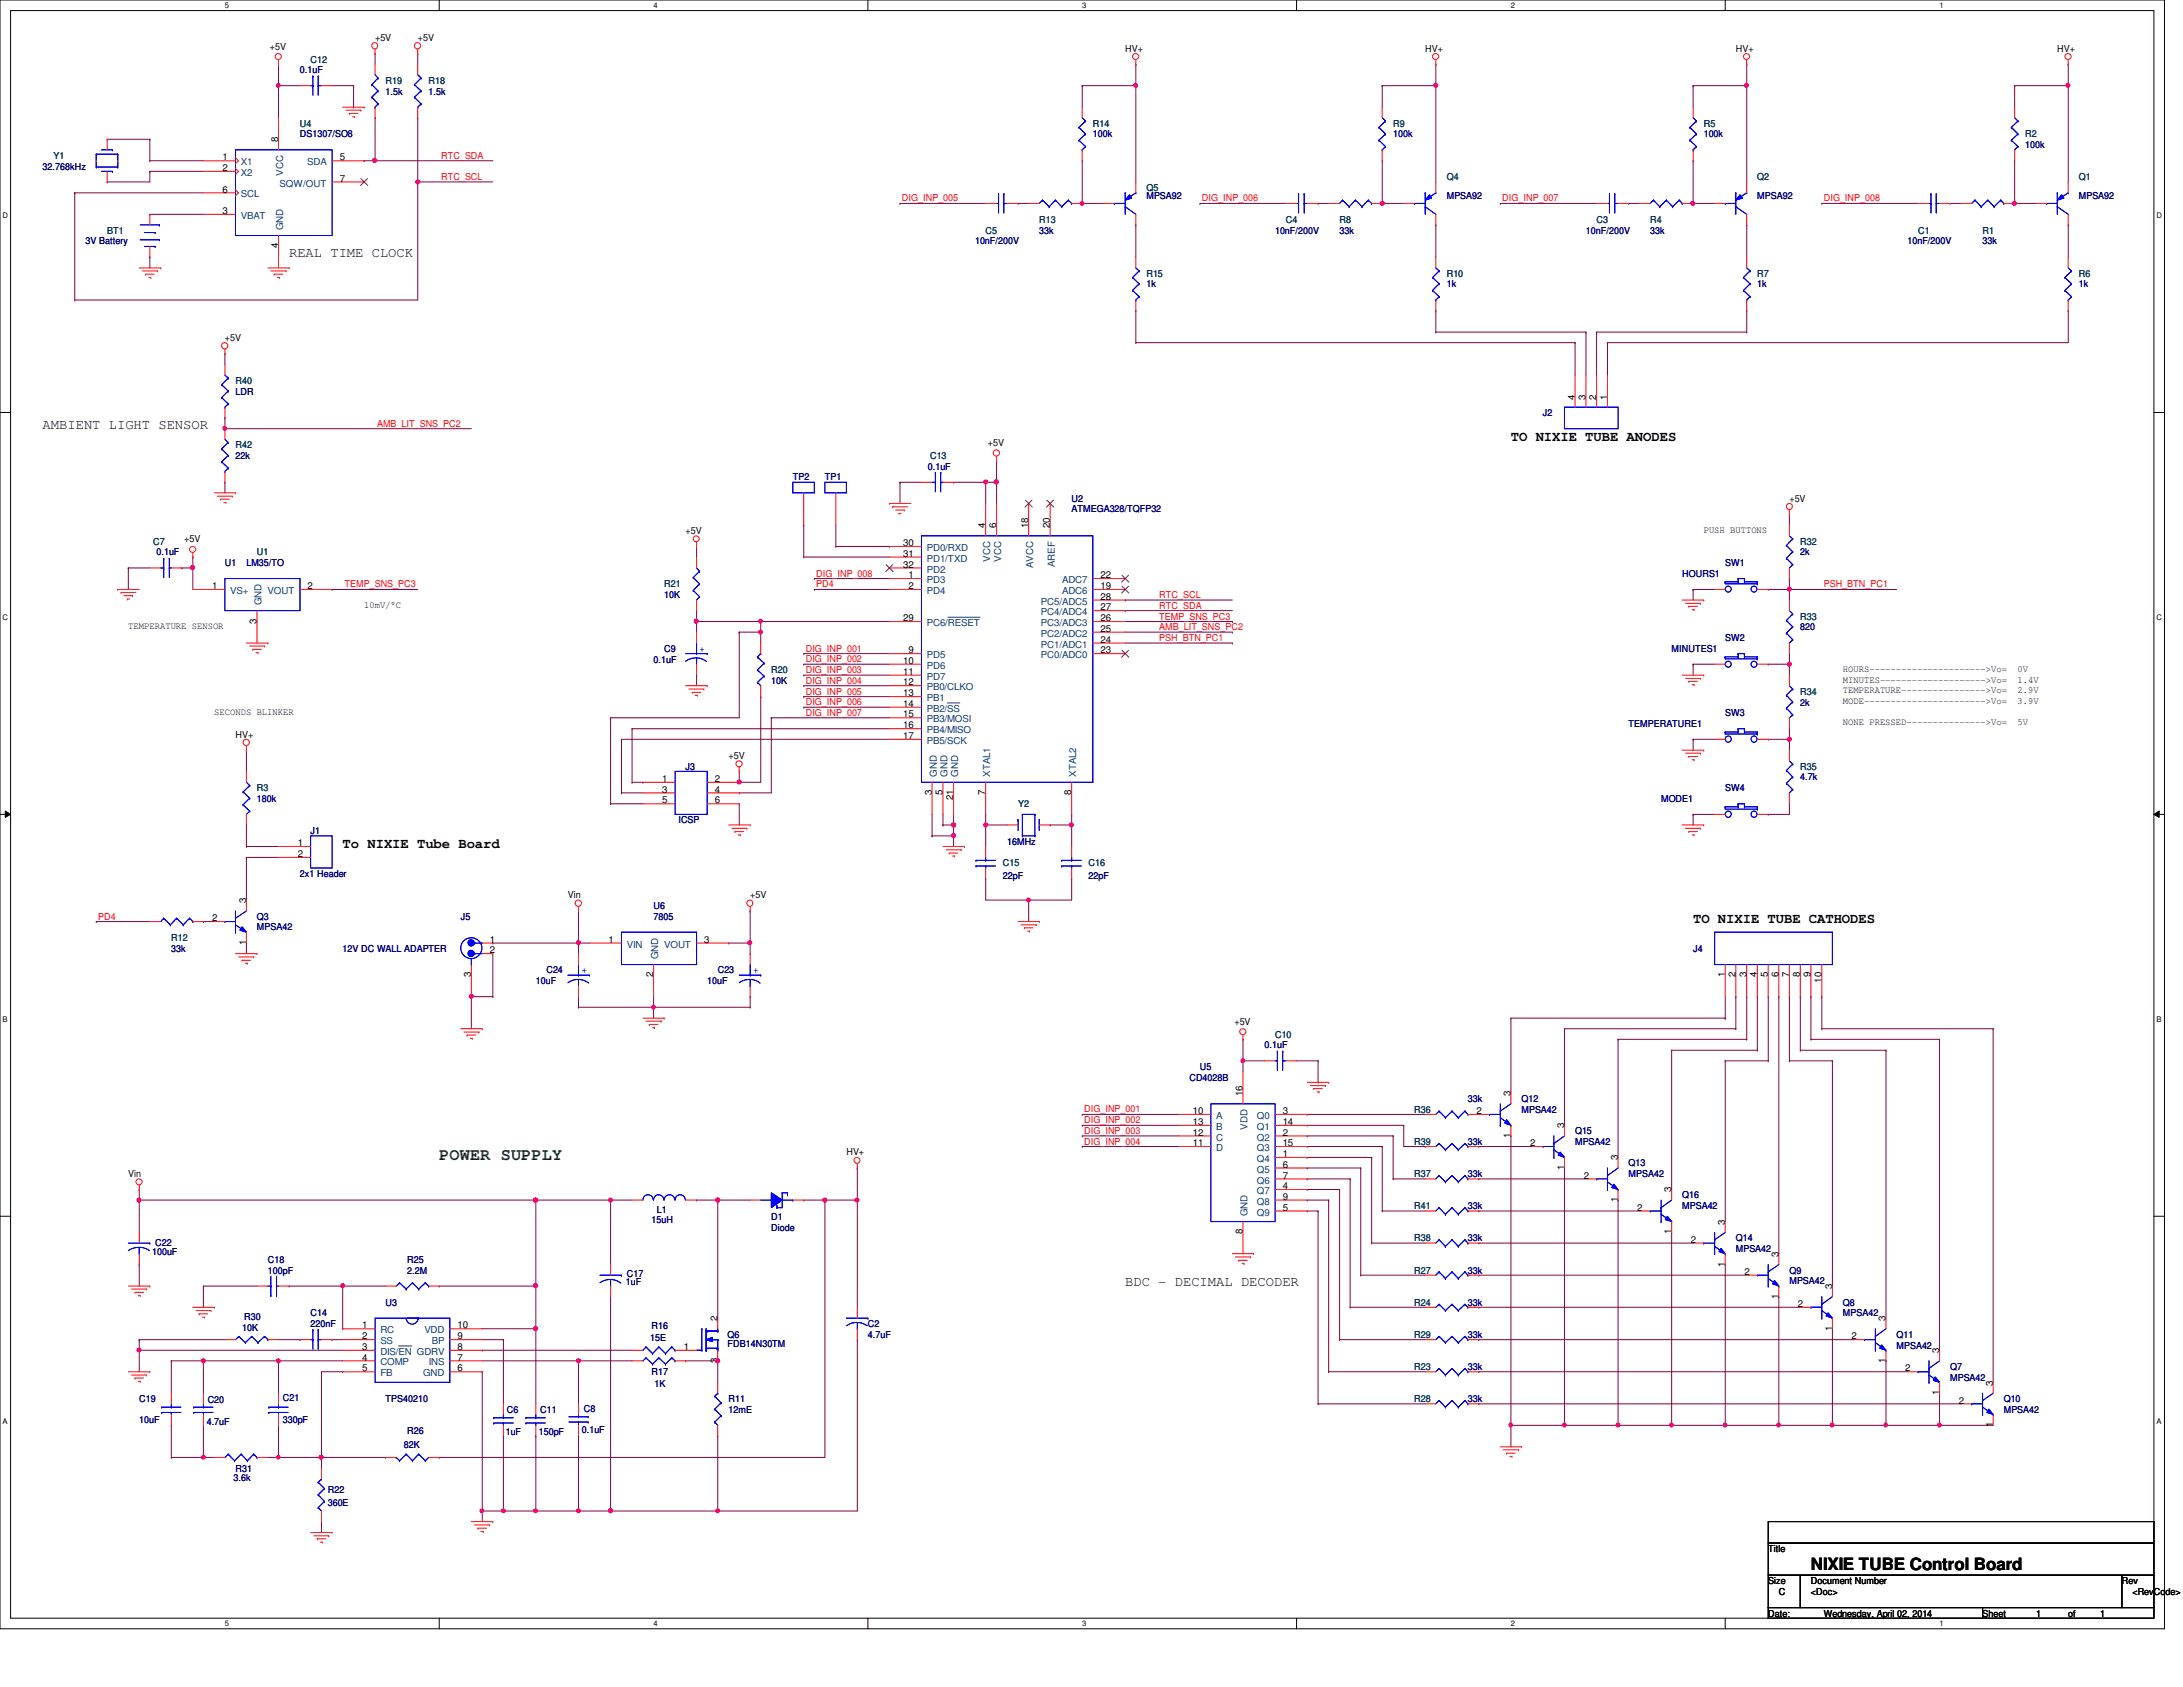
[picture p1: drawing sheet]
<svg xmlns="http://www.w3.org/2000/svg" width="279mm" height="216mm" viewBox="0 0 279 216" stroke-linecap="round" stroke-linejoin="round" font-family="sans-serif">
<defs><g id="words">
<text font-size="2.2" fill="#008000" x="56.2" y="148.5">POWER SUPPLY</text>
<text font-size="2.2" x="231.8" y="200.9">NIXIE TUBE Control Board</text>
<g font-size="1.8">
<text x="37" y="32.9">REAL TIME CLOCK</text>
<text x="5.5" y="54.9">AMBIENT LIGHT SENSOR</text>
<text x="193.4" y="56.4">TO NIXIE TUBE ANODES</text>
<text x="43.9" y="108.5">To NIXIE Tube Board</text>
<text x="216.7" y="118.1">TO NIXIE TUBE CATHODES</text>
<text x="144" y="164.6">BDC - DECIMAL DECODER</text>
</g>
<g font-size="1.2">
<text x="48" y="5.2">+5V</text>
<text x="53.5" y="5.2">+5V</text>
<text x="34.5" y="6.3">+5V</text>
<text x="144" y="6.6">HV+</text>
<text x="182.4" y="6.6">HV+</text>
<text x="222.2" y="6.6">HV+</text>
<text x="263.3" y="6.6">HV+</text>
<text x="28.5" y="20.5">1</text>
<text x="28.5" y="21.9">2</text>
<text x="35.6" y="18.2" transform="rotate(-90 35.6 18.2)">8</text>
<text x="43.5" y="23.2">7</text>
<text x="43.5" y="20.5">5</text>
<text x="28.5" y="24.6">6</text>
<text x="28.5" y="27.4">3</text>
<text x="35.6" y="31.8" transform="rotate(-90 35.6 31.8)">4</text>
<text x="28.8" y="43.6">+5V</text>
<text x="201.5" y="51.1" transform="rotate(-90 201.5 51.1)">4</text>
<text x="202.9" y="51.1" transform="rotate(-90 202.9 51.1)">3</text>
<text x="204.3" y="51.1" transform="rotate(-90 204.3 51.1)">2</text>
<text x="205.7" y="51.1" transform="rotate(-90 205.7 51.1)">1</text>
<text x="126.4" y="57.1">+5V</text>
<text x="229" y="64.2">+5V</text>
<text x="23.6" y="69.4">+5V</text>
<text x="87.8" y="68.3">+5V</text>
<text x="115.6" y="69.9">30</text>
<text x="115.6" y="71.2">31</text>
<text x="126.1" y="67.6" transform="rotate(-90 126.1 67.6)">4</text>
<text x="127.5" y="67.6" transform="rotate(-90 127.5 67.6)">6</text>
<text x="131.6" y="67.6" transform="rotate(-90 131.6 67.6)">18</text>
<text x="134.4" y="67.6" transform="rotate(-90 134.4 67.6)">20</text>
<text x="218.1" y="68.2">PUSH BUTTONS</text>
<text x="27.1" y="75.4">1</text>
<text x="39.4" y="75.4">2</text>
<text x="46.6" y="77.8">10mV/°C</text>
<text x="115.6" y="72.6">32</text>
<text x="116.3" y="74">1</text>
<text x="116.3" y="75.4">2</text>
<text x="140.8" y="76.8">28</text>
<text x="140.8" y="74">22</text>
<text x="140.8" y="75.4">19</text>
<text x="16.4" y="80.6">TEMPERATURE SENSOR</text>
<text x="32.9" y="79.8" transform="rotate(-90 32.9 79.8)">3</text>
<text x="115.6" y="79.5">29</text>
<text x="116.3" y="83.6">9</text>
<text x="140.8" y="83.6">23</text>
<text x="140.8" y="82.3">24</text>
<text x="140.8" y="80.9">25</text>
<text x="140.8" y="79.5">26</text>
<text x="140.8" y="78.1">27</text>
<text x="115.6" y="85">10</text>
<text x="115.6" y="86.4">11</text>
<text x="115.6" y="87.7">12</text>
<text x="115.6" y="89.1">13</text>
<text x="235.9" y="86">HOURS----------------------&gt;Vo=</text>
<text x="235.9" y="87.4">MINUTES--------------------&gt;Vo=</text>
<text x="235.9" y="88.7">TEMPERATURE----------------&gt;Vo=</text>
<text x="258.2" y="86">0V</text>
<text x="258.2" y="87.4">1.4V</text>
<text x="258.2" y="88.7">2.9V</text>
<text x="27.4" y="91.5">SECONDS BLINKER</text>
<text x="30.1" y="94.4">HV+</text>
<text x="115.6" y="90.5">14</text>
<text x="115.6" y="91.8">15</text>
<text x="115.6" y="93.2">16</text>
<text x="115.6" y="94.6">17</text>
<text x="235.9" y="90.1">MODE-----------------------&gt;Vo=</text>
<text x="235.9" y="92.8">NONE PRESSED---------------&gt;Vo=</text>
<text x="258.2" y="90.1">3.9V</text>
<text x="258.2" y="92.8">5V</text>
<text x="84.8" y="100.1">1</text>
<text x="84.8" y="101.4">3</text>
<text x="91.5" y="100.1">2</text>
<text x="91.5" y="101.4">4</text>
<text x="93.3" y="97.2">+5V</text>
<text x="119.3" y="101.8" transform="rotate(-90 119.3 101.8)">3</text>
<text x="120.6" y="101.8" transform="rotate(-90 120.6 101.8)">5</text>
<text x="126.1" y="101.8" transform="rotate(-90 126.1 101.8)">7</text>
<text x="137.1" y="101.8" transform="rotate(-90 137.1 101.8)">8</text>
<text x="84.8" y="102.8">5</text>
<text x="91.5" y="102.8">6</text>
<text x="122" y="102.4" transform="rotate(-90 122 102.4)">21</text>
<text x="38.1" y="108.3">1</text>
<text x="38.1" y="109.7">2</text>
<text x="27.1" y="117.9">2</text>
<text x="31.5" y="115.6" transform="rotate(-90 31.5 115.6)">3</text>
<text x="72.7" y="115">Vin</text>
<text x="96" y="115">+5V</text>
<text x="31.5" y="120.9" transform="rotate(-90 31.5 120.9)">1</text>
<text x="60.3" y="125.1" transform="rotate(-90 60.3 125.1)">3</text>
<text x="62.7" y="122">2</text>
<text x="62.7" y="120.6">1</text>
<text x="77.9" y="120.6">1</text>
<text x="83.6" y="125.1" transform="rotate(-90 83.6 125.1)">2</text>
<text x="90.1" y="120.6">3</text>
<text x="220.8" y="125.1" transform="rotate(-90 220.8 125.1)">1</text>
<text x="222.1" y="125.1" transform="rotate(-90 222.1 125.1)">2</text>
<text x="223.5" y="125.1" transform="rotate(-90 223.5 125.1)">3</text>
<text x="224.9" y="125.1" transform="rotate(-90 224.9 125.1)">4</text>
<text x="226.3" y="125.1" transform="rotate(-90 226.3 125.1)">5</text>
<text x="227.6" y="125.1" transform="rotate(-90 227.6 125.1)">6</text>
<text x="229" y="125.1" transform="rotate(-90 229 125.1)">7</text>
<text x="230.4" y="125.1" transform="rotate(-90 230.4 125.1)">8</text>
<text x="231.7" y="125.1" transform="rotate(-90 231.7 125.1)">9</text>
<text x="233.1" y="125.8" transform="rotate(-90 233.1 125.8)">10</text>
<text x="158" y="131.1">+5V</text>
<text x="152.7" y="142.6">10</text>
<text x="152.7" y="144">13</text>
<text x="159" y="140.3" transform="rotate(-90 159 140.3)">16</text>
<text x="164.2" y="142.6">3</text>
<text x="164.2" y="144">14</text>
<text x="189" y="142.6">2</text>
<text x="193.3" y="140.3" transform="rotate(-90 193.3 140.3)">3</text>
<text x="108.3" y="147.9">HV+</text>
<text x="152.7" y="146.7">11</text>
<text x="152.7" y="145.3">12</text>
<text x="164.2" y="148.1">1</text>
<text x="164.2" y="145.3">2</text>
<text x="164.2" y="149.4">6</text>
<text x="164.2" y="146.7">15</text>
<text x="193.3" y="145.7" transform="rotate(-90 193.3 145.7)">1</text>
<text x="195.8" y="146.7">2</text>
<text x="200.2" y="149.8" transform="rotate(-90 200.2 149.8)">1</text>
<text x="200.2" y="144.4" transform="rotate(-90 200.2 144.4)">3</text>
<text x="207.1" y="148.5" transform="rotate(-90 207.1 148.5)">3</text>
<text x="16.4" y="150.6">Vin</text>
<text x="164.2" y="152.2">4</text>
<text x="164.2" y="154.9">5</text>
<text x="164.2" y="150.8">7</text>
<text x="164.2" y="153.5">9</text>
<text x="202.7" y="150.8">2</text>
<text x="207.1" y="153.9" transform="rotate(-90 207.1 153.9)">1</text>
<text x="209.5" y="154.9">2</text>
<text x="213.9" y="152.6" transform="rotate(-90 213.9 152.6)">3</text>
<text x="159" y="158" transform="rotate(-90 159 158)">8</text>
<text x="213.9" y="158" transform="rotate(-90 213.9 158)">1</text>
<text x="216.4" y="159">2</text>
<text x="220.8" y="156.8" transform="rotate(-90 220.8 156.8)">3</text>
<text x="227.6" y="160.9" transform="rotate(-90 227.6 160.9)">3</text>
<text x="220.8" y="162.1" transform="rotate(-90 220.8 162.1)">1</text>
<text x="223.3" y="163.2">2</text>
<text x="227.6" y="166.2" transform="rotate(-90 227.6 166.2)">1</text>
<text x="230.1" y="167.3">2</text>
<text x="234.5" y="165" transform="rotate(-90 234.5 165)">3</text>
<text x="46.4" y="170">1</text>
<text x="46.4" y="171.4">2</text>
<text x="46.4" y="172.8">3</text>
<text x="58.5" y="172.8">8</text>
<text x="58.5" y="171.4">9</text>
<text x="58.5" y="170">10</text>
<text x="87.5" y="172.8">1</text>
<text x="91.8" y="169.1" transform="rotate(-90 91.8 169.1)">2</text>
<text x="234.5" y="170.3" transform="rotate(-90 234.5 170.3)">1</text>
<text x="237" y="171.4">2</text>
<text x="241.3" y="169.1" transform="rotate(-90 241.3 169.1)">3</text>
<text x="248.2" y="173.2" transform="rotate(-90 248.2 173.2)">3</text>
<text x="46.4" y="174.1">4</text>
<text x="46.4" y="175.5">5</text>
<text x="58.5" y="175.5">6</text>
<text x="58.5" y="174.1">7</text>
<text x="91.8" y="174.5" transform="rotate(-90 91.8 174.5)">3</text>
<text x="241.3" y="174.5" transform="rotate(-90 241.3 174.5)">1</text>
<text x="243.8" y="175.5">2</text>
<text x="248.2" y="178.6" transform="rotate(-90 248.2 178.6)">1</text>
<text x="250.7" y="179.6">2</text>
<text x="255.1" y="177.3" transform="rotate(-90 255.1 177.3)">3</text>
<text x="255.1" y="182.7" transform="rotate(-90 255.1 182.7)">1</text>
<text x="226.3" y="198.6">Title</text>
<text x="226.3" y="202.7">Size</text>
<text x="231.8" y="202.7">Document Number</text>
<text x="271.6" y="202.7">Rev</text>
<text x="226.3" y="206.9">Date:</text>
<text x="227.7" y="204.1">C</text>
<text x="231.8" y="204.1">&lt;Doc&gt;</text>
<text x="233.4" y="206.9">Wednesday, April 02, 2014</text>
<text x="253.7" y="206.9">Sheet</text>
<text x="260.6" y="206.9">1</text>
<text x="264.7" y="206.9">of</text>
<text x="268.8" y="206.9">1</text>
<text x="272.9" y="204.1">&lt;RevCode&gt;</text>
</g>
<g font-size="1.2" fill="#000080">
<text x="38.4" y="9.4">0.1uF</text>
<text x="38.4" y="17.6">DS1307/SO8</text>
<text x="49.4" y="12.1">1.5k</text>
<text x="54.9" y="12.1">1.5k</text>
<text x="139.9" y="17.6">100k</text>
<text x="178.3" y="17.6">100k</text>
<text x="218.1" y="17.6">100k</text>
<text x="5.5" y="21.7">32.768kHz</text>
<text x="259.2" y="19">100k</text>
<text x="133" y="29.9">33k</text>
<text x="146.7" y="25.5">MPSA92</text>
<text x="163.2" y="29.9">10nF/200V</text>
<text x="171.4" y="29.9">33k</text>
<text x="185.2" y="25.5">MPSA92</text>
<text x="203" y="29.9">10nF/200V</text>
<text x="211.2" y="29.9">33k</text>
<text x="224.9" y="25.5">MPSA92</text>
<text x="266.1" y="25.5">MPSA92</text>
<text x="11" y="31.3">3V Battery</text>
<text x="124.8" y="31.3">10nF/200V</text>
<text x="244.1" y="31.3">10nF/200V</text>
<text x="253.7" y="31.3">33k</text>
<text x="146.7" y="36.8">1k</text>
<text x="185.2" y="36.8">1k</text>
<text x="224.9" y="36.8">1k</text>
<text x="266.1" y="36.8">1k</text>
<text x="30.1" y="50.5">LDR</text>
<text x="197.5" y="53.3">J2</text>
<text x="30.1" y="58.7">22k</text>
<text x="101.5" y="61.5">TP2</text>
<text x="105.6" y="61.5">TP1</text>
<text x="118.7" y="60.1">0.1uF</text>
<text x="137.2" y="64.2">U2</text>
<text x="137.2" y="65.6">ATMEGA328/TQFP32</text>
<text x="20" y="71.1">0.1uF</text>
<text x="230.4" y="71.1">2k</text>
<text x="28.8" y="72.4">U1</text>
<text x="31.5" y="72.4">LM35/TO</text>
<text x="85" y="76.6">10K</text>
<text x="215.3" y="73.8">HOURS1</text>
<text x="220.8" y="72.4">SW1</text>
<text x="85" y="83.4">C9</text>
<text x="214" y="83.4">MINUTES1</text>
<text x="220.8" y="82">SW2</text>
<text x="230.4" y="80.7">820</text>
<text x="83.7" y="84.8">0.1uF</text>
<text x="98.7" y="87.5">10K</text>
<text x="208.4" y="93">TEMPERATURE1</text>
<text x="220.8" y="91.7">SW3</text>
<text x="230.4" y="90.3">2k</text>
<text x="87.8" y="98.5">J3</text>
<text x="220.8" y="101.3">SW4</text>
<text x="230.4" y="99.9">4.7k</text>
<text x="32.9" y="102.6">180k</text>
<text x="39.8" y="106.7">J1</text>
<text x="86.8" y="105.4">ICSP</text>
<text x="212.6" y="102.6">MODE1</text>
<text x="38.4" y="112.2">2x1 Header</text>
<text x="128.4" y="112.5">22pF</text>
<text x="128.9" y="108.1">16MHz</text>
<text x="139.3" y="112.5">22pF</text>
<text x="32.9" y="117.7">Q3</text>
<text x="32.9" y="119.1">MPSA42</text>
<text x="59" y="117.7">J5</text>
<text x="83.7" y="116.3">U6</text>
<text x="83.7" y="117.7">7805</text>
<text x="21.9" y="121.8">33k</text>
<text x="43.9" y="121.8">12V DC WALL ADAPTER</text>
<text x="68.6" y="125.9">10uF</text>
<text x="69.9" y="124.6">C24</text>
<text x="90.5" y="125.9">10uF</text>
<text x="91.9" y="124.6">C23</text>
<text x="216.7" y="121.8">J4</text>
<text x="153.6" y="136.9">U5</text>
<text x="161.8" y="134.2">0.1uF</text>
<text x="152.2" y="138.3">CD4028B</text>
<text x="187.9" y="141">33k</text>
<text x="194.7" y="141">Q12</text>
<text x="194.7" y="142.4">MPSA42</text>
<text x="187.9" y="146.5">33k</text>
<text x="201.6" y="145.2">Q15</text>
<text x="201.6" y="146.5">MPSA42</text>
<text x="208.4" y="149.3">Q13</text>
<text x="84.1" y="155.3">L1</text>
<text x="187.9" y="150.6">33k</text>
<text x="187.9" y="154.7">33k</text>
<text x="208.4" y="150.6">MPSA42</text>
<text x="215.3" y="153.4">Q16</text>
<text x="215.3" y="154.7">MPSA42</text>
<text x="19.5" y="160.7">100uF</text>
<text x="19.9" y="159.4">C22</text>
<text x="34.3" y="161.6">C18</text>
<text x="52.1" y="161.6">R25</text>
<text x="83.4" y="156.5">15uH</text>
<text x="98.7" y="156.1">D1</text>
<text x="98.7" y="157.5">Diode</text>
<text x="187.9" y="158.9">33k</text>
<text x="222.2" y="158.9">Q14</text>
<text x="222.2" y="160.2">MPSA42</text>
<text x="34.3" y="163">100pF</text>
<text x="49.4" y="167.1">U3</text>
<text x="52.1" y="163">2.2M</text>
<text x="80.1" y="164.5">1uF</text>
<text x="80.2" y="163.4">C17</text>
<text x="187.9" y="167.1">33k</text>
<text x="187.9" y="163">33k</text>
<text x="229" y="163">Q9</text>
<text x="229" y="164.3">MPSA42</text>
<text x="235.9" y="167.1">Q8</text>
<text x="31" y="170.4">10K</text>
<text x="31.2" y="169">R30</text>
<text x="39.8" y="168.4">C14</text>
<text x="39.8" y="169.8">220nF</text>
<text x="83.2" y="171.6">15E</text>
<text x="83.4" y="170.1">R16</text>
<text x="93.1" y="171.2">Q6</text>
<text x="93.1" y="172.4">FDB14N30TM</text>
<text x="111.1" y="169.8">C2</text>
<text x="111.1" y="171.2">4.7uF</text>
<text x="187.9" y="171.2">33k</text>
<text x="235.9" y="168.4">MPSA42</text>
<text x="242.7" y="171.2">Q11</text>
<text x="242.7" y="172.6">MPSA42</text>
<text x="17.8" y="179.5">C19</text>
<text x="26.6" y="179.6">C20</text>
<text x="36.2" y="179.3">C21</text>
<text x="49.4" y="179.5">TPS40210</text>
<text x="83.4" y="176">R17</text>
<text x="83.8" y="177.5">1K</text>
<text x="93.3" y="179.5">R11</text>
<text x="187.9" y="175.3">33k</text>
<text x="187.9" y="179.5">33k</text>
<text x="249.6" y="175.3">Q7</text>
<text x="249.6" y="176.7">MPSA42</text>
<text x="256.5" y="179.5">Q10</text>
<text x="17.8" y="182.2">10uF</text>
<text x="26.5" y="182.3">4.7uF</text>
<text x="36.2" y="182.2">330pF</text>
<text x="51.7" y="185.3">82K</text>
<text x="52.1" y="183.6">R26</text>
<text x="64.7" y="183.7">1uF</text>
<text x="64.9" y="180.8">C6</text>
<text x="69" y="183.7">150pF</text>
<text x="69.1" y="180.8">C11</text>
<text x="74.5" y="183.4">0.1uF</text>
<text x="74.7" y="180.7">C8</text>
<text x="93.3" y="180.8">12mE</text>
<text x="256.5" y="180.8">MPSA42</text>
<text x="29.9" y="189.6">3.6k</text>
<text x="30.1" y="188.3">R31</text>
<text x="42" y="191.1">R22</text>
<text x="42" y="192.7">360E</text>
</g>
<g font-size="1.2" fill="#004040">
<text x="39.8" y="8">C12</text>
<text x="49.4" y="10.7">R19</text>
<text x="54.9" y="10.7">R18</text>
<text x="38.4" y="16.2">U4</text>
<text x="139.9" y="16.2">R14</text>
<text x="178.3" y="16.2">R9</text>
<text x="218.1" y="16.2">R5</text>
<text x="259.2" y="17.6">R2</text>
<text x="6.9" y="20.3">Y1</text>
<text x="185.2" y="23.1">Q4</text>
<text x="224.9" y="23.1">Q2</text>
<text x="266.1" y="23.1">Q1</text>
<text x="13.7" y="29.9">BT1</text>
<text x="126.2" y="29.9">C5</text>
<text x="133" y="28.6">R13</text>
<text x="146.7" y="24.4">Q5</text>
<text x="164.6" y="28.6">C4</text>
<text x="171.4" y="28.6">R8</text>
<text x="204.3" y="28.6">C3</text>
<text x="211.2" y="28.6">R4</text>
<text x="245.5" y="29.9">C1</text>
<text x="253.7" y="29.9">R1</text>
<text x="146.7" y="35.4">R15</text>
<text x="185.2" y="35.4">R10</text>
<text x="224.9" y="35.4">R7</text>
<text x="266.1" y="35.4">R6</text>
<text x="30.1" y="49.1">R40</text>
<text x="30.1" y="57.4">R42</text>
<text x="119" y="58.7">C13</text>
<text x="19.6" y="69.7">C7</text>
<text x="32.9" y="71.1">U1</text>
<text x="230.4" y="69.7">R32</text>
<text x="85" y="75.2">R21</text>
<text x="230.4" y="79.3">R33</text>
<text x="98.7" y="86.1">R20</text>
<text x="230.4" y="88.9">R34</text>
<text x="32.9" y="101.3">R3</text>
<text x="230.4" y="98.5">R35</text>
<text x="130.3" y="103.3">Y2</text>
<text x="128.4" y="110.9">C15</text>
<text x="139.3" y="110.9">C16</text>
<text x="21.9" y="120.4">R12</text>
<text x="163.2" y="132.8">C10</text>
<text x="181" y="142.4">R36</text>
<text x="181" y="146.5">R39</text>
<text x="181" y="150.6">R37</text>
<text x="181" y="154.7">R41</text>
<text x="181" y="158.9">R38</text>
<text x="181" y="167.1">R24</text>
<text x="181" y="163">R27</text>
<text x="181" y="171.2">R29</text>
<text x="181" y="175.3">R23</text>
<text x="181" y="179.5">R28</text>
</g>
<g font-size="1.2" fill="#004080">
<text x="30.8" y="21.2">X1</text>
<text x="30.8" y="22.5">X2</text>
<text x="35.8" y="23.9">SQW/OUT</text>
<text x="36.2" y="22.5" transform="rotate(-90 36.2 22.5)">VCC</text>
<text x="39.3" y="21.2">SDA</text>
<text x="30.8" y="25.3">SCL</text>
<text x="30.8" y="28">VBAT</text>
<text x="36.2" y="29.5" transform="rotate(-90 36.2 29.5)">GND</text>
<text x="118.6" y="70.5">PD0/RXD</text>
<text x="118.6" y="71.9">PD1/TXD</text>
<text x="126.7" y="71.9" transform="rotate(-90 126.7 71.9)">VCC</text>
<text x="128.1" y="71.9" transform="rotate(-90 128.1 71.9)">VCC</text>
<text x="29.5" y="76">VS+</text>
<text x="33.5" y="77.5" transform="rotate(-90 33.5 77.5)">GND</text>
<text x="34.2" y="76">VOUT</text>
<text x="118.6" y="74.6">PD3</text>
<text x="118.6" y="76">PD4</text>
<text x="118.6" y="73.3">PD2</text>
<text x="132.2" y="72.7" transform="rotate(-90 132.2 72.7)">AVCC</text>
<text x="133.2" y="77.4">PC5/ADC5</text>
<text x="135" y="72.6" transform="rotate(-90 135 72.6)">AREF</text>
<text x="135.9" y="74.6">ADC7</text>
<text x="135.9" y="76">ADC6</text>
<text x="118.6" y="80.1">PC6/RESET</text>
<text x="133.2" y="82.9">PC1/ADC1</text>
<text x="133.2" y="81.5">PC2/ADC2</text>
<text x="133.2" y="80.1">PC3/ADC3</text>
<text x="133.2" y="78.7">PC4/ADC4</text>
<text x="118.6" y="84.2">PD5</text>
<text x="118.6" y="85.6">PD6</text>
<text x="118.6" y="87">PD7</text>
<text x="118.6" y="88.3">PB0/CLKO</text>
<text x="118.6" y="89.7">PB1</text>
<text x="133.2" y="84.2">PC0/ADC0</text>
<text x="118.6" y="91.1">PB2/SS</text>
<text x="118.6" y="92.5">PB3/MOSI</text>
<text x="118.6" y="93.9">PB4/MISO</text>
<text x="118.6" y="95.2">PB5/SCK</text>
<text x="119.9" y="99.4" transform="rotate(-90 119.9 99.4)">GND</text>
<text x="121.3" y="99.4" transform="rotate(-90 121.3 99.4)">GND</text>
<text x="122.6" y="99.4" transform="rotate(-90 122.6 99.4)">GND</text>
<text x="126.7" y="99.4" transform="rotate(-90 126.7 99.4)">XTAL1</text>
<text x="137.8" y="99.4" transform="rotate(-90 137.8 99.4)">XTAL2</text>
<text x="80.2" y="121.3">VIN</text>
<text x="84.2" y="122.8" transform="rotate(-90 84.2 122.8)">GND</text>
<text x="85" y="121.3">VOUT</text>
<text x="155.7" y="143.2">A</text>
<text x="160.9" y="143.2">Q0</text>
<text x="155.7" y="147.3">D</text>
<text x="155.7" y="146">C</text>
<text x="155.7" y="144.6">B</text>
<text x="159.7" y="144.6" transform="rotate(-90 159.7 144.6)">VDD</text>
<text x="160.9" y="148.7">Q4</text>
<text x="160.9" y="146">Q2</text>
<text x="160.9" y="144.6">Q1</text>
<text x="160.9" y="147.3">Q3</text>
<text x="159.7" y="155.7" transform="rotate(-90 159.7 155.7)">GND</text>
<text x="160.9" y="152.8">Q7</text>
<text x="160.9" y="155.6">Q9</text>
<text x="160.9" y="150.1">Q5</text>
<text x="160.9" y="151.5">Q6</text>
<text x="160.9" y="154.2">Q8</text>
<text x="48.7" y="170.6">RC</text>
<text x="48.7" y="172">SS</text>
<text x="48.7" y="173.4">DIS/EN GDRV</text>
<text x="54.3" y="170.6">VDD</text>
<text x="55.3" y="172">BP</text>
<text x="48.7" y="174.8">COMP</text>
<text x="48.7" y="176.1">FB</text>
<text x="54.1" y="176.1">GND</text>
<text x="54.9" y="174.8">INS</text>
</g>
<g font-size="1.2" fill="#f00">
<text x="56.5" y="20.3">RTC_SDA</text>
<text x="56.5" y="23">RTC_SCL</text>
<text x="115.4" y="25.8">DIG_INP_005</text>
<text x="153.8" y="25.8">DIG_INP_006</text>
<text x="192.3" y="25.8">DIG_INP_007</text>
<text x="233.4" y="25.8">DIG_INP_008</text>
<text x="48.3" y="54.6">AMB_LIT_SNS_PC2</text>
<text x="44.1" y="75.2">TEMP_SNS_PC3</text>
<text x="104.5" y="75.2">PD4</text>
<text x="104.5" y="73.8">DIG_INP_008</text>
<text x="148.4" y="77.9">RTC_SDA</text>
<text x="148.4" y="76.5">RTC_SCL</text>
<text x="233.4" y="75.2">PSH_BTN_PC1</text>
<text x="103.1" y="83.4">DIG_INP_001</text>
<text x="148.4" y="79.3">TEMP_SNS_PC3</text>
<text x="148.4" y="80.6">AMB_LIT_SNS_PC2</text>
<text x="148.4" y="82">PSH_BTN_PC1</text>
<text x="103.1" y="84.8">DIG_INP_002</text>
<text x="103.1" y="86.1">DIG_INP_003</text>
<text x="103.1" y="87.5">DIG_INP_004</text>
<text x="103.1" y="88.9">DIG_INP_005</text>
<text x="103.1" y="90.3">DIG_INP_006</text>
<text x="103.1" y="91.6">DIG_INP_007</text>
<text x="12.6" y="117.7">PD4</text>
<text x="138.8" y="142.4">DIG_INP_001</text>
<text x="138.8" y="143.8">DIG_INP_002</text>
<text x="138.8" y="145.1">DIG_INP_003</text>
<text x="138.8" y="146.5">DIG_INP_004</text>
</g>
<g font-size="1.2" fill="#00f">
<text x="89.5" y="83.4">+</text>
<text x="74.5" y="124.6">+</text>
<text x="96.4" y="124.6">+</text>
</g>
<g font-size="1">
<text x="28.8" y="1">5</text>
<text x="83.7" y="1">4</text>
<text x="138.5" y="1">3</text>
<text x="193.4" y="1">2</text>
<text x="248.2" y="1">1</text>
<text x=".3" y="27.9">D</text>
<text x="276" y="27.9">D</text>
<text x=".3" y="79.4">C</text>
<text x="276" y="79.4">C</text>
<text x=".3" y="130.8">B</text>
<text x="276" y="130.8">B</text>
<text x=".3" y="182.2">A</text>
<text x="276" y="182.2">A</text>
<text x="28.8" y="208.1">5</text>
<text x="83.7" y="208.1">4</text>
<text x="138.5" y="208.1">3</text>
<text x="193.4" y="208.1">2</text>
<text x="248.2" y="208.1">1</text>
</g>
</g></defs>
<path d="M0 0h277v208.4h-277zM1.4 1.4h274.3v205.7h-274.3z" fill="none" stroke="#000" stroke-width=".13"/>
<g fill="#fff">
<path d="M28.8 .1h.5v1.1h-.5z"/>
<path d="M28.8 207.2h.5v1.1h-.5z"/>
</g>
<path d="M56.2 0v1.4M56.2 207.1v1.3" fill="none" stroke="#000" stroke-width=".13"/>
<g fill="#fff">
<path d="M83.7 .1h.5v1.1h-.5z"/>
<path d="M83.7 207.2h.5v1.1h-.5z"/>
</g>
<path d="M111.1 0v1.4M111.1 207.1v1.3" fill="none" stroke="#000" stroke-width=".13"/>
<g fill="#fff">
<path d="M138.5 .1h.6v1.1h-.6z"/>
<path d="M138.5 207.2h.6v1.1h-.6z"/>
</g>
<path d="M165.9 0v1.4M165.9 207.1v1.3" fill="none" stroke="#000" stroke-width=".13"/>
<g fill="#fff">
<path d="M193.4 .1h.5v1.1h-.5z"/>
<path d="M193.4 207.2h.5v1.1h-.5z"/>
</g>
<path d="M220.8 0v1.4M220.8 207.1v1.3" fill="none" stroke="#000" stroke-width=".13"/>
<g fill="#fff">
<path d="M248.2 .1h.6v1.1h-.6z"/>
<path d="M248.2 207.2h.6v1.1h-.6z"/>
<path d="M.3 27.1h.8v1.1h-.8z"/>
<path d="M276 27.1h.7v1.1h-.7z"/>
<path d="M.3 78.5h.8v1.1h-.8z"/>
<path d="M276 78.5h.7v1.1h-.7z"/>
</g>
<path d="M0 52.8h1.4M275.7 52.8h1.3" fill="none" stroke="#000" stroke-width=".13"/>
<g fill="#fff">
<path d="M.3 129.9h.7v1.1h-.7z"/>
<path d="M276 129.9h.6v1.1h-.6z"/>
</g>
<path d="M0 104.2h1.4M.7 103.8l.7 .4-.7 .4zM275.7 104.2l.7-.4v.8zM275.7 104.2h1.3" fill="none" stroke="#000" stroke-width=".13"/>
<path d="M.7 103.8l.7 .4-.7 .4zM275.7 104.2l.7-.4v.8z" fill="#000"/>
<g fill="#fff">
<path d="M.3 181.4h.7v1.1h-.7z"/>
<path d="M276 181.4h.6v1.1h-.6z"/>
</g>
<path d="M0 155.7h1.4M275.7 155.7h1.3" fill="none" stroke="#000" stroke-width=".13"/>
<g fill="none" stroke="#800040" stroke-width=".13">
<path d="M189.3 146.7h.1M189.3 150.9h.1M189.3 155h.1M189.3 159.1h.1M189.3 146.7h6.8M189.3 150.9h13.7M189.3 155h20.5M189.3 159.1h27.4M189.3 163.2h.1M189.3 167.3h.1M189.3 171.4h.1M189.3 175.6h.1"/>
<path d="M189.3 179.7h.1M189.3 163.2h34.3M189.3 167.3h41.1M189.3 171.4h48M189.3 175.6h54.8M189.3 179.7h61.7M193.4 182.4h.1M193.4 182.4v2.8"/>
</g>
<path d="M193.2 182.2l.1-.1 .3 .1-.1 .3-.2 .1-.1-.1z" fill-rule="evenodd" fill="#f0f"/>
<path d="M193.2 182.2l.1-.1 .3 .1-.1 .3-.2 .1-.1-.1z" fill="none" stroke="#f0f" stroke-width=".13"/>
<path d="M200.2 149.5h.1M200.2 149.5v32.9" fill="none" stroke="#800040" stroke-width=".13"/>
<path d="M200 182.2l.2-.1 .2 .1v.3l-.2 .1-.2-.1z" fill-rule="evenodd" fill="#f0f"/>
<path d="M200 182.2l.2-.1 .2 .1v.3l-.2 .1-.2-.1z" fill="none" stroke="#f0f" stroke-width=".13"/>
<path d="M207.1 153.6h.1M207.1 153.6v28.8h-6.9M200.2 182.4h.1" fill="none" stroke="#800040" stroke-width=".13"/>
<path d="M206.9 182.2l.2-.1 .2 .1-.1 .3-.1 .1-.2-.1z" fill-rule="evenodd" fill="#f0f"/>
<path d="M206.9 182.2l.2-.1 .2 .1-.1 .3-.1 .1-.2-.1z" fill="none" stroke="#f0f" stroke-width=".13"/>
<path d="M214 157.7h.1M214 157.7v24.7" fill="none" stroke="#800040" stroke-width=".13"/>
<path d="M213.8 182.2l.1-.1 .2 .1v.3l-.2 .1-.1-.1z" fill-rule="evenodd" fill="#f0f"/>
<path d="M213.8 182.2l.1-.1 .2 .1v.3l-.2 .1-.1-.1z" fill="none" stroke="#f0f" stroke-width=".13"/>
<path d="M220.8 161.8h.1M220.8 161.8v20.6M227.7 165.9h.1M227.7 165.9v16.5h-13.7M214 182.4h.1M220.8 182.4h.1" fill="none" stroke="#800040" stroke-width=".13"/>
<path d="M227.5 182.2l.1-.1 .2 .1v.3l-.2 .1-.1-.1z" fill-rule="evenodd" fill="#f0f"/>
<path d="M227.5 182.2l.1-.1 .2 .1v.3l-.2 .1-.1-.1z" fill="none" stroke="#f0f" stroke-width=".13"/>
<path d="M220.6 182.2l.2-.1 .2 .1-.1 .3-.1 .1-.2-.1z" fill-rule="evenodd" fill="#f0f"/>
<path d="M220.6 182.2l.2-.1 .2 .1-.1 .3-.1 .1-.2-.1z" fill="none" stroke="#f0f" stroke-width=".13"/>
<path d="M234.5 170.1h.1M234.5 170.1v12.3" fill="none" stroke="#800040" stroke-width=".13"/>
<path d="M234.3 182.2l.2-.1 .2 .1v.3l-.2 .1-.2-.1z" fill-rule="evenodd" fill="#f0f"/>
<path d="M234.3 182.2l.2-.1 .2 .1v.3l-.2 .1-.2-.1z" fill="none" stroke="#f0f" stroke-width=".13"/>
<path d="M234.5 182.4h.1M234.5 182.4h6.9" fill="none" stroke="#800040" stroke-width=".13"/>
<path d="M241.2 182.2l.1-.1 .3 .1-.1 .3-.2 .1-.1-.1z" fill-rule="evenodd" fill="#f0f"/>
<path d="M241.2 182.2l.1-.1 .3 .1-.1 .3-.2 .1-.1-.1z" fill="none" stroke="#f0f" stroke-width=".13"/>
<path d="M241.4 174.2h.1M241.4 174.2v8.2M248.2 178.3h.1M248.2 178.3v4.1M241.4 182.4h.1M241.4 182.4h13.7M248.2 182.4h.1" fill="none" stroke="#800040" stroke-width=".13"/>
<path d="M248 182.2l.2-.1 .2 .1v.3l-.2 .1-.2-.1z" fill-rule="evenodd" fill="#f0f"/>
<path d="M248 182.2l.2-.1 .2 .1v.3l-.2 .1-.2-.1z" fill="none" stroke="#f0f" stroke-width=".13"/>
<g fill="none" stroke="#800040" stroke-width=".13">
<path d="M138.5 26h.1M138.5 20.6h.1M138.5 26h2.8M138.5 20.6v5.4M145.4 28.8h.1M145.4 28.8v4.1M176.9 26h.1M176.9 26h2.8M183.8 28.8h.1M183.8 28.8v4.1M223.6 28.8h.1M223.6 28.8v4.1"/>
<path d="M257.9 26h.1M257.9 26h2.7M264.7 28.8h.1M264.7 28.8v4.1M193.4 145.4h.1M193.4 145.4v37M193.4 182.4h.1M193.4 182.4h6.8M207.1 182.4h.1M207.1 182.4h6.9M227.7 182.4h.1M227.7 182.4h6.8"/>
</g>
<path d="M138.3 25.8h.2l.2 .1-.1 .3-.1 .1-.2-.1z" fill-rule="evenodd" fill="#f0f"/>
<path d="M138.3 25.8h.2l.2 .1-.1 .3-.1 .1-.2-.1z" fill="none" stroke="#f0f" stroke-width=".13"/>
<path d="M176.9 20.6h.1M176.9 20.6v5.4" fill="none" stroke="#800040" stroke-width=".13"/>
<circle cx="176.9" cy="26" r=".26" fill="#f0f"/>
<circle cx="176.9" cy="26" r=".26" fill="none" stroke="#f0f" stroke-width=".13"/>
<path d="M216.7 20.6h.1M216.7 20.6v5.4M257.9 20.6h.1M257.9 20.6v5.4" fill="none" stroke="#800040" stroke-width=".13"/>
<circle cx="257.8" cy="26" r=".26" fill="#f0f"/>
<circle cx="257.8" cy="26" r=".26" fill="none" stroke="#f0f" stroke-width=".13"/>
<path d="M145.4 11h.1M145.4 11v12.3" fill="none" stroke="#800040" stroke-width=".13"/>
<path d="M145.2 10.7h.1l.2 .1v.3l-.2 .1-.1-.1z" fill-rule="evenodd" fill="#f0f"/>
<path d="M145.2 10.7h.1l.2 .1v.3l-.2 .1-.1-.1z" fill="none" stroke="#f0f" stroke-width=".13"/>
<path d="M138.5 11h.1M138.5 11h6.9M138.5 11v2.7M183.8 11h.1M183.8 11v12.3" fill="none" stroke="#800040" stroke-width=".13"/>
<circle cx="183.8" cy="10.9" r=".26" fill="#f0f"/>
<circle cx="183.8" cy="10.9" r=".26" fill="none" stroke="#f0f" stroke-width=".13"/>
<path d="M176.9 11h.1M176.9 11h6.9M176.9 11v2.7M223.6 11h.1M223.6 11v12.3" fill="none" stroke="#800040" stroke-width=".13"/>
<circle cx="223.5" cy="10.9" r=".26" fill="#f0f"/>
<circle cx="223.5" cy="10.9" r=".26" fill="none" stroke="#f0f" stroke-width=".13"/>
<path d="M216.7 11h.1M216.7 11h6.9M216.7 11v2.7M264.7 11h.1M264.7 11v12.3" fill="none" stroke="#800040" stroke-width=".13"/>
<circle cx="264.7" cy="10.9" r=".26" fill="#f0f"/>
<circle cx="264.7" cy="10.9" r=".26" fill="none" stroke="#f0f" stroke-width=".13"/>
<path d="M257.9 11h.1M257.9 11h6.8M257.9 11v2.7M216.7 26h.1M216.7 26h2.8" fill="none" stroke="#800040" stroke-width=".13"/>
<circle cx="216.7" cy="26" r=".26" fill="#f0f"/>
<circle cx="216.7" cy="26" r=".26" fill="none" stroke="#f0f" stroke-width=".13"/>
<g fill="none" stroke="#800040" stroke-width=".13">
<path d="M13.7 17.8h.1M13.7 17.8h5.5M19.2 17.8h.1M19.2 17.8v2.8M145.4 8.2h.1M145.4 8.2v2.8M183.8 8.2h.1M183.8 8.2v2.8M223.6 8.2h.1M223.6 8.2v2.8M264.7 8.2h.1M264.7 8.2v2.8"/>
<path d="M9.6 24.7h.1M9.6 38.4h.1M9.6 24.7h16.4M9.6 24.7v13.7M9.6 38.4h43.9M13.7 23.3h.1M19.2 21.9h.1M19.2 20.6h.1M19.2 32.9h.1M19.2 27.4h.1M19.2 21.9v1.4h-5.5M19.2 32.9v1.4"/>
<path d="M19.2 21.9h6.8M19.2 20.6h6.8M19.2 27.4h6.8M48 20.6h.1M48 20.6h15.1M130.3 26h.1M130.3 26h1.4M145.4 39.8h.1M145.4 39.8v4.1M168.7 26h.1M168.7 26h1.4M183.8 39.8h.1"/>
<path d="M183.8 39.8v2.7M208.4 26h.1M208.4 26h1.4M223.6 39.8h.1M223.6 39.8v2.7M249.6 26h.1M249.6 26h1.4M264.7 39.8h.1M264.7 39.8v4.1h-59M28.8 53.5h.1M28.8 45.3h.1M28.8 45.3v1.3"/>
<path d="M28.8 53.5v1.4M145.4 43.9h.1M145.4 43.9h56.2M183.8 42.5h.1M183.8 42.5h19.2M203 42.5h.1M203 42.5v5.5M204.3 42.5h.1M204.3 42.5h19.3M204.3 42.5v5.5M205.7 43.9h.1M223.6 42.5h.1"/>
<path d="M28.8 61.7h.1M28.8 61.7v1.4M31.5 96h.1M31.5 96v2.7M26 117.9h.1M26 117.9h1.4M31.5 109.7h.1M31.5 105.6h.1M31.5 105.6v2.7M31.5 109.7v5.5M31.5 120.7h.1M31.5 120.7v1.3"/>
<path d="M193.4 130.3h.1M193.4 130.3v9.6M193.4 130.3h27.4M200.2 131.7h.1M200.2 131.7v12.3M200.2 131.7h22M207.1 133h.1M207.1 133v15.1M207.1 133h16.5M214 134.4h.1M214 134.4v17.8M214 134.4h10.9"/>
<path d="M220.8 130.3h.1M220.8 135.8h.1M220.8 135.8v20.5M220.8 135.8h5.5M222.2 131.7h.1M222.2 127.6h.1M222.2 127.6v4.1M223.6 133h.1M223.6 127.6h.1M223.6 127.6v5.4M224.9 134.4h.1M224.9 127.6h.1"/>
<path d="M224.9 127.6v6.8M226.3 135.8h.1M226.3 127.6h.1M226.3 127.6v8.2M227.7 127.6h.1M227.7 127.6v32.8M229 127.6h.1M229 127.6v8.2M230.4 134.4h.1M230.4 127.6h.1M230.4 134.4h11M230.4 127.6v6.8"/>
<path d="M231.8 133h.1M231.8 127.6h.1M231.8 133h16.4M231.8 127.6v5.4M233.2 131.7h.1M233.2 127.6h.1M233.2 131.7h21.9M233.2 127.6v4.1M241.4 134.4h.1M241.4 134.4v34.3M248.2 133h.1M248.2 133v39.8"/>
<path d="M255.1 131.7h.1M255.1 131.7v45.2M167.3 144h.1M167.3 145.4h.1M167.3 146.7h.1M167.3 148.1h.1M167.3 149.5h.1M167.3 150.9h.1M167.3 152.2h.1M167.3 153.6h.1M167.3 155h.1M167.3 142.6h.1"/>
<path d="M167.3 144h12.4M167.3 145.4h11M167.3 150.9h5.5M167.3 146.7h9.6M167.3 155h1.4M167.3 148.1h8.3M167.3 149.5h6.9M167.3 152.2h4.1M167.3 153.6h2.8M167.3 142.6h15.1M168.7 155h.1M168.7 155v24.7"/>
<path d="M170.1 153.6h.1M170.1 153.6v22M171.4 152.2h.1M171.4 152.2v19.2M172.8 150.9h.1M172.8 150.9v16.4M174.2 149.5h.1M174.2 149.5v13.7M175.6 148.1h.1M175.6 159.1h.1M175.6 148.1v11M175.6 159.1h6.8"/>
<path d="M176.9 146.7h.1M176.9 155h.1M176.9 146.7v8.3M176.9 155h5.5M178.3 145.4h.1M178.3 150.9h.1M178.3 145.4v5.5M178.3 150.9h4.1M179.7 144h.1M179.7 144v2.7M168.7 179.7h.1M168.7 179.7h13.7"/>
<path d="M170.1 175.6h.1M170.1 175.6h12.3M171.4 171.4h.1M171.4 171.4h11M172.8 167.3h.1M172.8 167.3h9.6M174.2 163.2h.1M174.2 163.2h8.2"/>
</g>
<circle cx="48" cy="20.5" r=".26" fill="#f0f"/>
<circle cx="48" cy="20.5" r=".26" fill="none" stroke="#f0f" stroke-width=".13"/>
<path d="M48 15.1h.1M48 15.1v5.5M53.5 23.3h.1M53.5 23.3v15.1" fill="none" stroke="#800040" stroke-width=".13"/>
<circle cx="53.5" cy="23.3" r=".26" fill="#f0f"/>
<circle cx="53.5" cy="23.3" r=".26" fill="none" stroke="#f0f" stroke-width=".13"/>
<g fill="none" stroke="#800040" stroke-width=".13">
<path d="M48 6.9h.1M48 6.9v1.3M53.5 6.9h.1M53.5 6.9v1.3M229 65.8h.1M229 75.4h.1M229 65.8v1.4M229 75.4v1.4M226.3 94.6h.1M226.3 94.6h2.7M229 85h.1M229 94.6h.1"/>
<path d="M229 85v1.4M229 94.6v1.4M226.3 104.2h.1M229 102.9h.1M229 102.9v1.3h-2.7"/>
</g>
<circle cx="229" cy="94.6" r=".26" fill="#f0f"/>
<circle cx="229" cy="94.6" r=".26" fill="none" stroke="#f0f" stroke-width=".13"/>
<path d="M226.3 85h.1M226.3 85h2.7" fill="none" stroke="#800040" stroke-width=".13"/>
<circle cx="229" cy="85" r=".26" fill="#f0f"/>
<circle cx="229" cy="85" r=".26" fill="none" stroke="#f0f" stroke-width=".13"/>
<path d="M226.3 75.4h.1M226.3 75.4h2.7" fill="none" stroke="#800040" stroke-width=".13"/>
<circle cx="229" cy="75.4" r=".26" fill="#f0f"/>
<circle cx="229" cy="75.4" r=".26" fill="none" stroke="#f0f" stroke-width=".13"/>
<g fill="none" stroke="#800040" stroke-width=".13">
<path d="M53.5 15.1h.1M53.5 15.1v8.2M53.5 23.3h.1M53.5 23.3h9.6M28.8 54.9h.1M28.8 54.9h31.5M216.7 75.4h.1M216.7 75.4h2.8M216.7 75.4v1.4M229 74h.1M229 74v1.4M216.7 85h.1"/>
<path d="M216.7 94.6h.1M216.7 85v1.4M216.7 94.6v1.4M216.7 85h2.8M216.7 94.6h2.8M229 93.3h.1M229 83.7h.1M229 83.7v1.3M229 93.3v1.3M216.7 104.2h.1M216.7 104.2v1.4M216.7 104.2h2.8"/>
</g>
<path d="M28.6 54.6h.1l.3 .1-.1 .3-.2 .1-.1-.1z" fill-rule="evenodd" fill="#f0f"/>
<path d="M28.6 54.6h.1l.3 .1-.1 .3-.2 .1-.1-.1z" fill="none" stroke="#f0f" stroke-width=".13"/>
<g fill="none" stroke="#800040" stroke-width=".13">
<path d="M46.6 20.6h.1M46.6 20.6h1.4M115.2 26h.1M115.2 26h11M192 26h.1M192 26h12.3M233.2 26h.1M233.2 26h12.3M42.5 75.4h.1M42.5 75.4h11M229 75.4h.1M229 75.4h13.7"/>
<path d="M12.3 117.9h.1M12.3 117.9h6.9M96 116.6h.1M96 116.6v4.1h-2.7M93.3 120.7h.1M138.5 142.6h.1M138.5 144h.1M138.5 145.4h.1M138.5 146.7h.1M138.5 142.6h12.4M138.5 144h12.4M138.5 145.4h12.4"/>
<path d="M138.5 146.7h12.4"/>
</g>
<circle cx="96" cy="120.7" r=".26" fill="#f0f"/>
<circle cx="96" cy="120.7" r=".26" fill="none" stroke="#f0f" stroke-width=".13"/>
<path d="M74 120.7h.1M74 120.7h1.4" fill="none" stroke="#800040" stroke-width=".13"/>
<circle cx="74" cy="120.7" r=".26" fill="#f0f"/>
<circle cx="74" cy="120.7" r=".26" fill="none" stroke="#f0f" stroke-width=".13"/>
<path d="M60.3 127.6h.1M60.3 127.6v4.1" fill="none" stroke="#800040" stroke-width=".13"/>
<circle cx="60.3" cy="127.5" r=".26" fill="#f0f"/>
<circle cx="60.3" cy="127.5" r=".26" fill="none" stroke="#f0f" stroke-width=".13"/>
<path d="M201.6 43.9h.1M201.6 43.9v4.1M205.7 43.9h.1M205.7 43.9v4.1M159.1 135.8h.1M159.1 135.8v1.4" fill="none" stroke="#800040" stroke-width=".13"/>
<path d="M158.9 135.6l.1-.1 .3 .1-.1 .3-.2 .1-.1-.1z" fill-rule="evenodd" fill="#f0f"/>
<path d="M158.9 135.6l.1-.1 .3 .1-.1 .3-.2 .1-.1-.1z" fill="none" stroke="#f0f" stroke-width=".13"/>
<g fill="none" stroke="#800040" stroke-width=".13">
<path d="M144 78.1h.1M144 76.8h.1M144 78.1h13.7M144 76.8h13.7M144 79.5h13.7M157.7 79.5h.1M80.9 93.3h.1M80.9 93.3h32.9M98.7 91.9h.1M98.7 91.9h15.1M102.9 83.7h.1M102.9 85h.1"/>
<path d="M102.9 86.4h.1M102.9 87.8h.1M102.9 89.2h.1M102.9 90.5h.1M102.9 83.7h10.9M102.9 85h10.9M102.9 86.4h10.9M102.9 87.8h10.9M102.9 89.2h10.9M102.9 90.5h10.9M144 80.9h13.7M144 82.3h13.7"/>
<path d="M157.7 80.9h.1M157.7 82.3h.1M126.2 104.2h.1M126.2 104.2v1.4M159.1 135.8h.1M159.1 133h.1M159.1 135.8h2.7M159.1 133v2.8M229 135.8h.1M229 135.8h5.5M234.5 135.8h.1M234.5 135.8v28.8"/>
<path d="M179.7 146.7h2.7M182.4 146.7h.1"/>
</g>
<circle cx="126.2" cy="105.6" r=".26" fill="#f0f"/>
<circle cx="126.2" cy="105.6" r=".26" fill="none" stroke="#f0f" stroke-width=".13"/>
<path d="M137.2 104.2h.1M137.2 104.2v1.4" fill="none" stroke="#800040" stroke-width=".13"/>
<circle cx="137.1" cy="105.6" r=".26" fill="#f0f"/>
<circle cx="137.1" cy="105.6" r=".26" fill="none" stroke="#f0f" stroke-width=".13"/>
<g fill="none" stroke="#800040" stroke-width=".13">
<path d="M126.2 105.6h.1M126.2 112.4h.1M126.2 105.6h2.7M126.2 105.6v2.7M126.2 112.4v2.8h5.5M131.7 115.2h.1M131.7 115.2v2.7M134.4 105.6h.1M134.4 105.6h2.8M137.2 105.6h.1M137.2 112.4h.1M137.2 105.6v2.7"/>
<path d="M137.2 112.4v2.8"/>
</g>
<path d="M131.5 115l.1-.1 .2 .1v.4h-.2h-.1z" fill-rule="evenodd" fill="#f0f"/>
<path d="M131.5 115l.1-.1 .2 .1v.4h-.2h-.1z" fill="none" stroke="#f0f" stroke-width=".13"/>
<path d="M122 105.6h.1M122 104.2v1.4M131.7 115.2h.1M131.7 115.2h5.5" fill="none" stroke="#800040" stroke-width=".13"/>
<circle cx="122" cy="105.6" r=".26" fill="#f0f"/>
<circle cx="122" cy="105.6" r=".26" fill="none" stroke="#f0f" stroke-width=".13"/>
<path d="M119.3 107h.1M119.3 104.2v2.8M119.3 107h2.7M122 107h.1M122 105.6v1.4" fill="none" stroke="#800040" stroke-width=".13"/>
<circle cx="122" cy="105.6" r=".26" fill="#f0f"/>
<circle cx="122" cy="105.6" r=".26" fill="none" stroke="#f0f" stroke-width=".13"/>
<circle cx="122" cy="106.9" r=".26" fill="#f0f"/>
<circle cx="122" cy="106.9" r=".26" fill="none" stroke="#f0f" stroke-width=".13"/>
<g fill="none" stroke="#800040" stroke-width=".13">
<path d="M153.6 26h.1M153.6 26h11M127.6 61.7h.1M127.6 61.7v2.7M120.7 105.6h.1M120.7 104.2v1.4M120.7 105.6h1.3M122 107h.1M122 107v1.3M165.9 135.8h2.8M168.7 135.8h.1M168.7 138.5h.1"/>
<path d="M168.7 135.8v2.7"/>
</g>
<circle cx="127.5" cy="61.7" r=".26" fill="#f0f"/>
<circle cx="127.5" cy="61.7" r=".26" fill="none" stroke="#f0f" stroke-width=".13"/>
<path d="M126.2 61.7h.1M126.2 61.7h1.4" fill="none" stroke="#800040" stroke-width=".13"/>
<circle cx="127.5" cy="61.7" r=".26" fill="#f0f"/>
<circle cx="127.5" cy="61.7" r=".26" fill="none" stroke="#f0f" stroke-width=".13"/>
<circle cx="126.2" cy="61.7" r=".26" fill="#f0f"/>
<circle cx="126.2" cy="61.7" r=".26" fill="none" stroke="#f0f" stroke-width=".13"/>
<path d="M127.6 59h.1M127.6 59v2.7M115.2 61.7h.1M115.2 61.7h2.7M115.2 61.7v2.7M122 61.7h.1M122 61.7h4.2M126.2 61.7h.1M126.2 61.7v2.7M83.7 128.9h.1M83.7 128.9v1.4" fill="none" stroke="#800040" stroke-width=".13"/>
<path d="M83.5 128.7h.1l.2 .1v.3l-.2 .1-.1-.1z" fill-rule="evenodd" fill="#f0f"/>
<path d="M83.5 128.7h.1l.2 .1v.3l-.2 .1-.1-.1z" fill="none" stroke="#f0f" stroke-width=".13"/>
<g fill="none" stroke="#800040" stroke-width=".13">
<path d="M35.6 11h.1M35.6 11v4.1M89.2 78.1h.1M89.2 69.9h.1M89.2 79.5h.1M89.2 69.9v1.4M89.2 78.1v2.8M104.2 75.4h.1M104.2 75.4h9.6M89.2 86.4h.1M89.2 86.4v1.4M31.5 108.3h.1"/>
<path d="M31.5 109.7h.1M31.5 108.3h4.1M31.5 109.7h4.1M74 116.6h.1M74 116.6v5.4M60.3 127.6h.1M60.3 127.6h2.8M63.1 120.7h.1M63.1 127.6h.1M63.1 120.7h10.9M63.1 122v5.6M74 122h.1"/>
<path d="M74 128.9h.1M74 127.6v1.3M74 128.9h22M83.7 128.9h.1M83.7 127.6h.1M83.7 127.6v1.3M96 122h.1M96 128.9h.1M96 127.6h.1M96 120.7v1.3M96 127.6v1.3"/>
</g>
<path d="M35.4 10.7h.2l.2 .1v.3l-.2 .1-.2-.1z" fill-rule="evenodd" fill="#f0f"/>
<path d="M35.4 10.7h.2l.2 .1v.3l-.2 .1-.2-.1z" fill="none" stroke="#f0f" stroke-width=".13"/>
<path d="M35.6 8.2h.1M35.6 11h.1M35.6 8.2v2.8M35.6 11h2.8M42.5 11h2.8M45.3 13.7h.1M45.3 11h.1M45.3 11v2.7M24.7 72.7h.1M24.7 72.7v2.7" fill="none" stroke="#800040" stroke-width=".13"/>
<circle cx="24.6" cy="72.6" r=".26" fill="#f0f"/>
<circle cx="24.6" cy="72.6" r=".26" fill="none" stroke="#f0f" stroke-width=".13"/>
<g fill="none" stroke="#800040" stroke-width=".13">
<path d="M16.4 72.7h.1M16.4 72.7h2.8M16.4 72.7v2.7M23.3 72.7h.1M24.7 71.3h.1M24.7 71.3v1.4h-1.4M97.4 79.5h.1M97.4 79.5h16.4M79.5 94.6h.1M79.5 94.6h34.3M79.5 94.6v6.9M79.5 101.5h.1"/>
<path d="M79.5 101.5h2.8M220.8 130.3h.1M220.8 127.6v2.7"/>
</g>
<path d="M97.2 79.3l.1-.1 .2 .2v.3l-.2 .1-.1-.1z" fill-rule="evenodd" fill="#f0f"/>
<path d="M97.2 79.3l.1-.1 .2 .2v.3l-.2 .1-.1-.1z" fill="none" stroke="#f0f" stroke-width=".13"/>
<path d="M97.4 80.9h.1M97.4 80.9v1.4" fill="none" stroke="#800040" stroke-width=".13"/>
<path d="M97.2 80.7l.1-.1 .2 .2v.3l-.2 .1-.1-.1z" fill-rule="evenodd" fill="#f0f"/>
<path d="M97.2 80.7l.1-.1 .2 .2v.3l-.2 .1-.1-.1z" fill="none" stroke="#f0f" stroke-width=".13"/>
<path d="M89.2 79.5h.1M89.2 79.5h8.2" fill="none" stroke="#800040" stroke-width=".13"/>
<circle cx="89.1" cy="79.5" r=".26" fill="#f0f"/>
<circle cx="89.1" cy="79.5" r=".26" fill="none" stroke="#f0f" stroke-width=".13"/>
<g fill="none" stroke="#800040" stroke-width=".13">
<path d="M78.1 91.9h.1M78.1 91.9v11M80.9 93.3v6.8M94.6 80.9h.1M94.6 80.9v11h-16.5M94.6 98.7v1.4M97.4 89.2h.1M97.4 89.2v10.9h-2.8M98.7 91.9h.1M98.7 91.9v9.6h-4.1M78.1 102.9h.1M78.1 102.9h4.2"/>
<path d="M80.9 100.1h.1M80.9 100.1h1.4M82.3 100.1h.1M94.6 100.1h.1M94.6 101.5h.1"/>
</g>
<circle cx="94.6" cy="100.1" r=".26" fill="#f0f"/>
<circle cx="94.6" cy="100.1" r=".26" fill="none" stroke="#f0f" stroke-width=".13"/>
<g fill="none" stroke="#800040" stroke-width=".13">
<path d="M97.4 79.5h.1M97.4 79.5v1.4h-2.8M102.9 67.2h.1M102.9 71.3h.1M102.9 67.2v4.1M102.9 71.3h10.9M107 69.9h.1M107 67.2v2.7M107 69.9h6.8M113.8 69.9h.1M94.6 80.9h.1M94.6 102.9h.1"/>
<path d="M94.6 102.9v2.7M102.9 153.6h.1M102.9 153.6h2.7M109.7 153.6h.1M109.7 153.6v13.7"/>
</g>
<circle cx="109.7" cy="153.6" r=".26" fill="#f0f"/>
<circle cx="109.7" cy="153.6" r=".26" fill="none" stroke="#f0f" stroke-width=".13"/>
<path d="M17.8 152.2h.1M17.8 152.2v1.4M61.7 170.1h6.9M68.6 170.1h.1M64.4 193.4h.1M64.4 193.4h4.2" fill="none" stroke="#800040" stroke-width=".13"/>
<circle cx="68.5" cy="170.1" r=".26" fill="#f0f"/>
<circle cx="68.5" cy="170.1" r=".26" fill="none" stroke="#f0f" stroke-width=".13"/>
<path d="M68.6 164.6h.1M68.6 164.6v5.5" fill="none" stroke="#800040" stroke-width=".13"/>
<circle cx="68.5" cy="164.6" r=".26" fill="#f0f"/>
<circle cx="68.5" cy="164.6" r=".26" fill="none" stroke="#f0f" stroke-width=".13"/>
<path d="M74 193.4h.1M74 193.4h4.1" fill="none" stroke="#800040" stroke-width=".13"/>
<circle cx="78.1" cy="193.3" r=".25" fill="#f0f"/>
<circle cx="78.1" cy="193.3" r=".25" fill="none" stroke="#f0f" stroke-width=".13"/>
<circle cx="74" cy="193.3" r=".25" fill="#f0f"/>
<circle cx="74" cy="193.3" r=".25" fill="none" stroke="#f0f" stroke-width=".13"/>
<path d="M68.6 193.4h5.4M74 193.4h.1" fill="none" stroke="#800040" stroke-width=".13"/>
<circle cx="68.5" cy="193.3" r=".25" fill="#f0f"/>
<circle cx="68.5" cy="193.3" r=".25" fill="none" stroke="#f0f" stroke-width=".13"/>
<path d="M35.6 186.5h.1M35.6 186.5h5.5" fill="none" stroke="#800040" stroke-width=".13"/>
<circle cx="41.1" cy="186.5" r=".25" fill="#f0f"/>
<circle cx="41.1" cy="186.5" r=".25" fill="none" stroke="#f0f" stroke-width=".13"/>
<path d="M26 182.4h.1M26 182.4v4.1" fill="none" stroke="#800040" stroke-width=".13"/>
<circle cx="26" cy="186.5" r=".25" fill="#f0f"/>
<circle cx="26" cy="186.5" r=".25" fill="none" stroke="#f0f" stroke-width=".13"/>
<path d="M26 174.2h.1M26 174.2h9.6" fill="none" stroke="#800040" stroke-width=".13"/>
<circle cx="26" cy="174.2" r=".26" fill="#f0f"/>
<circle cx="26" cy="174.2" r=".26" fill="none" stroke="#f0f" stroke-width=".13"/>
<path d="M78.1 153.6h.1M78.1 153.6h2.8M17.8 172.8h.1M17.8 172.8h26.1" fill="none" stroke="#800040" stroke-width=".13"/>
<circle cx="17.8" cy="172.8" r=".25" fill="#f0f"/>
<circle cx="17.8" cy="172.8" r=".25" fill="none" stroke="#f0f" stroke-width=".13"/>
<path d="M78.1 165.9h.1M78.1 165.9v27.5" fill="none" stroke="#800040" stroke-width=".13"/>
<circle cx="78.1" cy="193.3" r=".25" fill="#f0f"/>
<circle cx="78.1" cy="193.3" r=".25" fill="none" stroke="#f0f" stroke-width=".13"/>
<path d="M87.8 174.2h.1M87.8 174.2h4.1" fill="none" stroke="#800040" stroke-width=".13"/>
<circle cx="91.9" cy="174.2" r=".26" fill="#f0f"/>
<circle cx="91.9" cy="174.2" r=".26" fill="none" stroke="#f0f" stroke-width=".13"/>
<path d="M91.9 153.6h.1M91.9 153.6h4.1M91.9 174.2h.1M91.9 174.2v2.7" fill="none" stroke="#800040" stroke-width=".13"/>
<circle cx="91.9" cy="153.6" r=".26" fill="#f0f"/>
<circle cx="91.9" cy="153.6" r=".26" fill="none" stroke="#f0f" stroke-width=".13"/>
<path d="M43.9 170.1h.1M43.9 164.6h.1M43.9 164.6v5.5M43.9 164.6h5.5M74 174.2h.1M74 174.2h6.9M74 174.2v5.5M109.7 171.4h.1M109.7 171.4v22" fill="none" stroke="#800040" stroke-width=".13"/>
<circle cx="43.9" cy="164.6" r=".26" fill="#f0f"/>
<circle cx="43.9" cy="164.6" r=".26" fill="none" stroke="#f0f" stroke-width=".13"/>
<path d="M61.7 172.8h.1M61.7 172.8h19.2M61.7 171.4h2.7M64.4 171.4h.1M64.4 171.4v8.3M64.4 183.8h.1M64.4 183.8v9.6" fill="none" stroke="#800040" stroke-width=".13"/>
<circle cx="64.4" cy="193.3" r=".25" fill="#f0f"/>
<circle cx="64.4" cy="193.3" r=".25" fill="none" stroke="#f0f" stroke-width=".13"/>
<path d="M105.6 153.6h.1M105.6 153.6v32.9h-49.4M56.2 186.5h.1" fill="none" stroke="#800040" stroke-width=".13"/>
<circle cx="105.6" cy="153.6" r=".26" fill="#f0f"/>
<circle cx="105.6" cy="153.6" r=".26" fill="none" stroke="#f0f" stroke-width=".13"/>
<path d="M91.9 153.6h.1M91.9 153.6v15.1M26 174.2h.1M26 174.2v4.1M35.6 174.2h.1M35.6 174.2h8.3M68.6 170.1h.1M68.6 170.1v9.6" fill="none" stroke="#800040" stroke-width=".13"/>
<path d="M35.4 174l.2-.1 .2 .1v.3l-.2 .1-.2-.1z" fill-rule="evenodd" fill="#f0f"/>
<path d="M35.4 174l.2-.1 .2 .1v.3l-.2 .1-.2-.1z" fill="none" stroke="#f0f" stroke-width=".13"/>
<path d="M35.6 174.2h.1M35.6 174.2v4.1M35.6 182.4h.1M35.6 182.4v4.1" fill="none" stroke="#800040" stroke-width=".13"/>
<path d="M35.4 186.3h.4l.1 .2-.1 .2h-.2h-.2z" fill-rule="evenodd" fill="#f0f"/>
<path d="M35.4 186.3h.4l.1 .2-.1 .2h-.2h-.2z" fill="none" stroke="#f0f" stroke-width=".13"/>
<path d="M41.1 175.6h.1M41.1 175.6h2.8M41.1 175.6v10.9h8.3M43.9 175.6h.1M49.4 186.5h.1M61.7 193.4h.1M61.7 193.4h2.7M68.6 183.8h.1M68.6 183.8v9.6" fill="none" stroke="#800040" stroke-width=".13"/>
<circle cx="41.1" cy="186.5" r=".25" fill="#f0f"/>
<circle cx="41.1" cy="186.5" r=".25" fill="none" stroke="#f0f" stroke-width=".13"/>
<path d="M61.7 175.6h.1M61.7 175.6v17.8M91.9 183.8h.1M91.9 183.8v9.6" fill="none" stroke="#800040" stroke-width=".13"/>
<circle cx="61.7" cy="193.3" r=".25" fill="#f0f"/>
<circle cx="61.7" cy="193.3" r=".25" fill="none" stroke="#f0f" stroke-width=".13"/>
<path d="M89.2 153.6h.1M89.2 153.6h2.7" fill="none" stroke="#800040" stroke-width=".13"/>
<circle cx="91.9" cy="153.6" r=".26" fill="#f0f"/>
<circle cx="91.9" cy="153.6" r=".26" fill="none" stroke="#f0f" stroke-width=".13"/>
<g fill="none" stroke="#800040" stroke-width=".13">
<path d="M17.8 153.6h.1M17.8 153.6v4.1M17.8 153.6h50.8M17.8 161.8h.1M17.8 161.8v2.8M26 164.6h.1M26 164.6h6.9M42.5 171.4h.1M42.5 171.4h1.4M61.7 193.4h.1M61.7 193.4v1.3M74 183.8h.1"/>
<path d="M74 183.8v9.6"/>
</g>
<circle cx="68.5" cy="153.6" r=".26" fill="#f0f"/>
<circle cx="68.5" cy="153.6" r=".26" fill="none" stroke="#f0f" stroke-width=".13"/>
<circle cx="17.8" cy="153.6" r=".26" fill="#f0f"/>
<circle cx="17.8" cy="153.6" r=".26" fill="none" stroke="#f0f" stroke-width=".13"/>
<path d="M35.6 171.4h2.8M38.4 171.4h.1M78.1 193.4h.1M78.1 193.4h31.6M91.9 193.4h.1" fill="none" stroke="#800040" stroke-width=".13"/>
<circle cx="91.9" cy="193.3" r=".25" fill="#f0f"/>
<circle cx="91.9" cy="193.3" r=".25" fill="none" stroke="#f0f" stroke-width=".13"/>
<circle cx="78.1" cy="193.3" r=".25" fill="#f0f"/>
<circle cx="78.1" cy="193.3" r=".25" fill="none" stroke="#f0f" stroke-width=".13"/>
<path d="M68.6 153.6h.1M68.6 153.6v11h-12.4M17.8 171.4h.1M17.8 171.4h11M56.2 164.6h.1M61.7 174.2h12.3M74 174.2h.1" fill="none" stroke="#800040" stroke-width=".13"/>
<circle cx="74" cy="174.2" r=".26" fill="#f0f"/>
<circle cx="74" cy="174.2" r=".26" fill="none" stroke="#f0f" stroke-width=".13"/>
<g fill="none" stroke="#800040" stroke-width=".13">
<path d="M68.6 153.6h.1M68.6 153.6h9.5M78.1 153.6h.1M78.1 153.6v8.2M105.6 153.6h.1M105.6 153.6h4.1M17.8 171.4h.1M17.8 172.8h.1M17.8 171.4v4.2M21.9 174.2h.1M21.9 174.2v4.1M21.9 174.2h4.1"/>
<path d="M21.9 182.4h.1M21.9 182.4v4.1M26 186.5h.1M26 186.5h1.4"/>
</g>
<circle cx="78.1" cy="153.6" r=".26" fill="#f0f"/>
<circle cx="78.1" cy="153.6" r=".26" fill="none" stroke="#f0f" stroke-width=".13"/>
<circle cx="68.5" cy="153.6" r=".26" fill="#f0f"/>
<circle cx="68.5" cy="153.6" r=".26" fill="none" stroke="#f0f" stroke-width=".13"/>
<g fill="none" stroke="#800040" stroke-width=".13">
<path d="M104.2 74h.1M104.2 74h9.6M109.7 149.5h.1M109.7 149.5v4.1M26 164.6h.1M26 164.6v2.7M37 164.6h.1M37 164.6h6.9M21.9 186.5h.1M21.9 186.5h4.1M34.3 186.5h1.3M35.6 186.5h.1"/>
<path d="M41.1 194.7h.1M41.1 186.5h.1M41.1 186.5v1.4M41.1 194.7v1.4"/>
</g>
<g fill="none" stroke="#f00" stroke-width=".13">
<path d="M35.6 8.2h.1M35.6 7.7v.5M43.9 13.7h2.7M44.3 14.1h1.9M44.7 14.5h.1M44.7 14.5h1.1M45.1 14.9h.3M45.4 14.9h.1M46.2 14.1h.1M46.6 13.7h.1M48 6.9h.1M48 6.3v.6"/>
<path d="M53.5 6.9h.1M53.5 6.3v.6M145.4 8.2h.1M145.4 7.7v.5M183.8 8.2h.1M183.8 7.7v.5M223.6 8.2h.1M223.6 7.7v.5M257.9 13.7v1.4M257.9 19.2v1.4M264.7 8.2h.1M264.7 7.7v.5"/>
<path d="M17.8 34.3h2.8M18.2 34.7h2M18.6 35.1h.1M18.6 35.1h1.1M19 35.5h.3M19.3 35.5h.1M20.2 34.7h.1M20.6 34.3h.1M34.3 34.3h2.7M34.7 34.7h1.9M35.1 35.1h.1M35.1 35.1h1.1"/>
<path d="M35.5 35.5h.3M35.8 35.5h.1M36.6 34.7h.1M37 34.3h.1M204.3 26h1.4M207.1 26h1.3M251 26h1.3M256.5 26h1.4M28.8 45.3h.1M28.8 44.7v.6M127.6 59h.1M127.6 58.4v.6"/>
<path d="M15.1 75.4h.1M15.1 75.4h2.7M15.5 75.8h.1M15.5 75.8h1.9M15.9 76.2h1.1M16.3 76.7h.1M16.3 76.7h.3M17 76.2h.1M24.7 71.3h.1M24.7 70.7v.6M27.4 63.1h2.7M27.8 63.5h2"/>
<path d="M28.2 63.9h.1M28.2 63.9h1.1M28.7 64.3h.2M28.9 64.3h.1M29.8 63.5h.1M30.1 63.1h.1M89.2 69.9h.1M89.2 69.4v.5M113.8 64.4h.1M113.8 64.4h2.8M114.3 64.9h.1M114.3 64.9h1.9"/>
<path d="M114.6 65.3h1.1M115.1 65.7h.1M115.1 65.7h.2M115.7 65.3h.1M215.3 76.8h2.8M215.7 77.2h1.9M216.2 77.6h.1M216.2 77.6h1.1M216.6 78h.2M216.8 78h.1M217.6 77.2h.1M218.1 76.8h.1"/>
<path d="M229 65.8h.1M229 65.3v.5M229 76.8v1.3M31.5 96h.1M31.5 95.5v.5M31.5 82.3h2.8M32 82.7h1.9M32.3 83.1h.1M32.3 83.1h1.1M32.8 83.5h.2M33 83.5h.1M33.9 82.7h.1"/>
<path d="M34.3 82.3h.1M87.8 87.8h2.7M88.2 88.2h1.9M88.6 88.6h.1M88.6 88.6h1.1M89 89h.3M89.3 89h.1M90.1 88.2h.1M90.5 87.8h.1M94.6 98.7h.1M94.6 98.2v.5M215.3 86.4h2.8"/>
<path d="M215.3 96h2.8M215.7 86.8h1.9M215.7 96.4h1.9M216.2 87.2h.1M216.2 96.8h.1M216.2 87.2h1.1M216.2 96.8h1.1M216.6 87.6h.2M216.6 97.2h.2M216.8 87.6h.1M216.8 97.2h.1M217.6 86.8h.1"/>
<path d="M217.6 96.4h.1M218.1 86.4h.1M218.1 96h.1M219.5 94.6h1.3M224.9 94.6h1.4M229 82.3v1.4M19.2 117.9h1.4M24.7 117.9h1.3M74 116.6h.1M74 116v.6M93.3 105.6h2.7M93.7 106h1.9"/>
<path d="M94.1 106.4h.1M94.1 106.4h1.1M94.5 106.8h.2M94.7 106.8h.1M95.6 106h.1M96 116.6h.1M96 105.6h.1M96 116v.6M120.7 108.3h2.7M121.1 108.8h1.9M121.5 109.2h.1M121.5 109.2h1.1"/>
<path d="M121.9 109.6h.3M122.2 109.6h.1M123 108.8h.1M123.4 108.3h.1M130.3 117.9h2.7M130.7 118.4h1.9M131.1 118.7h.1M131.1 118.7h1.1M131.5 119.2h.3M131.8 119.2h.1M132.6 118.4h.1M133 117.9h.1"/>
<path d="M215.3 105.6h2.8M215.7 106h1.9M216.2 106.4h.1M216.2 106.4h1.1M216.6 106.8h.2M216.8 106.8h.1M217.6 106h.1M218.1 105.6h.1M30.1 122h2.8M30.6 122.5h1.9M31 122.9h.1M31 122.9h1.1"/>
<path d="M31.4 123.3h.3M31.7 123.3h.1M32.5 122.5h.1M32.9 122h.1M59 131.7h2.7M59.4 132.1h1.9M59.8 132.5h.1M59.8 132.5h1.1M60.2 132.9h.3M60.5 132.9h.1M61.3 132.1h.1M61.7 131.7h.1"/>
<path d="M82.3 130.3h2.7M82.7 130.7h1.9M83.1 131.1h.1M83.1 131.1h1.1M83.5 131.5h.3M83.8 131.5h.1M84.6 130.7h.1M85 130.3h.1M159.1 133h.1M159.1 132.5v.5M161.8 135.8h1.4M164.6 135.8h1.3"/>
<path d="M167.3 138.5h2.8M167.7 138.9h1.9M168.1 139.3h.1M168.1 139.3h1.1M168.6 139.7h.2M168.8 139.7h.1M169.6 138.9h.1M170.1 138.5h.1M17.8 152.2h.1M17.8 151.7v.5M109.7 149.5h.1M109.7 148.9v.6"/>
<path d="M16.4 175.6h2.8M16.4 164.6h2.8M16.8 176h2M16.8 165h2M17.3 176.4h.1M17.3 165.4h.1M17.3 176.4h1.1M17.3 165.4h1.1M17.7 176.8h.2M17.7 165.8h.2M17.9 176.8h.1M17.9 165.8h.1"/>
<path d="M18.8 176h.1M18.8 165h.1M19.2 175.6h.1M19.2 164.6h.1M24.7 167.3h2.7M25.1 167.7h1.9M25.5 168.1h.1M25.5 168.1h1.1M25.9 168.6h.3M26.2 168.6h.1M27 167.7h.1M27.4 167.3h.1"/>
<path d="M78.1 161.8v1.4M78.1 164.6v1.3M157.7 160.4h2.7M158.1 160.9h2M158.5 161.3h.1M158.5 161.3h1.1M159 161.7h.2M159.2 161.7h.1M160.1 160.9h.1M160.4 160.4h.1M39.8 196.1h2.7M40.2 196.6h1.9"/>
<path d="M40.6 196.9h.1M40.6 196.9h1.1M41 197.4h.3M41.3 197.4h.1M42.1 196.6h.1M42.5 196.1h.1M60.3 194.7h2.8M60.7 195.2h2M61.2 195.6h.1M61.2 195.6h1.1M61.6 196h.2M61.8 196h.1"/>
<path d="M62.7 195.2h.1M63.1 194.7h.1M192 185.2h2.7M192.4 185.5h2M192.8 186h.1M192.8 186h1.1M193.3 186.4h.2M193.5 186.4h.1M194.4 185.5h.1M194.7 185.2h.1"/>
<circle cx="35.6" cy="7.2" r=".39"/>
<circle cx="48" cy="5.9" r=".39"/>
<circle cx="53.4" cy="5.9" r=".4"/>
<circle cx="145.4" cy="7.2" r=".39"/>
<circle cx="183.8" cy="7.2" r=".39"/>
<circle cx="223.5" cy="7.2" r=".39"/>
<circle cx="264.7" cy="7.2" r=".39"/>
<circle cx="28.8" cy="44.3" r=".4"/>
<circle cx="127.5" cy="58" r=".4"/>
<circle cx="24.7" cy="70.3" r=".39"/>
<circle cx="89.1" cy="69" r=".38"/>
<circle cx="229" cy="64.8" r=".39"/>
<circle cx="31.5" cy="95" r=".4"/>
<circle cx="94.6" cy="97.7" r=".39"/>
<circle cx="74" cy="115.6" r=".4"/>
<circle cx="96" cy="115.6" r=".39"/>
<circle cx="159.1" cy="132" r=".39"/>
<circle cx="17.8" cy="151.3" r=".39"/>
<circle cx="109.7" cy="148.5" r=".38"/>
</g>
<path d="M226.3 194.7h49.4v2.8h-49.4zM226.3 197.5h49.4v4.1h-49.4zM226.3 201.6h4.1v4.1h-4.1zM226.3 205.7h27.4v1.4h-27.4zM230.4 201.6h41.2v4.1h-41.2zM253.7 205.7h22v1.4h-22zM271.6 201.6h4.1v4.1h-4.1z" fill="none" stroke="#000" stroke-width=".13"/>
<g fill="none" stroke="#00f" stroke-width=".13">
<path d="M257.4 16.3h.1M257.4 17.9h.1M257.4 16.3l.9 .8M257.4 17.9l.9 .9M257.9 19.2h.1M257.9 15.1l.4 .4M258.3 15.5h.1M258.3 17.1h.1M258.3 18.8h.1M258.3 15.5l-.9 .8M258.3 17.1l-.9 .8M258.3 18.8l-.4 .4"/>
<path d="M205.7 26h.3M206 26h.1M206 24.8h.1M206 24.8v2.5M206.7 24.8h.1M206.7 26h.1M206.7 26h.4M206.7 24.8v2.5M252.8 25.6h.1M252.8 25.6l-.5 .4M252.8 25.6l.8 .9M253.6 26.5h.1"/>
<path d="M254.4 25.6h.1M254.4 25.6l-.8 .9M254.4 25.6l.8 .9M255.2 26.5h.1M256.1 25.6h.1M256.1 25.6l-.9 .9M256.1 25.6l.4 .4M256.5 26h.1M228.6 79.4h.1M228.6 79.4l.8 .8M229 78.1l.4 .5M229.4 78.6h.1"/>
<path d="M229.4 78.6l-.8 .8M220.8 93.7h.1M220.8 93.7v.2h4.1M220.8 93.7h1.7M222.5 93.3h.1M222.5 93.7h.1M222.5 93.3h.8M222.5 93.3v.4M223.3 93.7h.1M223.3 93.3h.1M223.3 93.7h1.6M223.3 93.3v.4"/>
<path d="M224.9 93.9h.1M224.9 93.7h.1M224.9 93.7v.2M228.6 81h.1M228.6 81l.8 .9M229 82.3h.1M229.4 80.2h.1M229.4 81.9h.1M229.4 80.2l-.8 .8M229.4 81.9l-.4 .4M21 117.5h.1M21 117.5l-.4 .4"/>
<path d="M21 117.5l.8 .9M21.8 118.4h.1M22.6 117.5h.1M22.6 117.5l-.8 .9M22.6 117.5l.9 .9M23.5 118.4h.1M24.3 117.5h.1M24.3 117.5l-.8 .9M24.3 117.5l.4 .4M24.7 117.9h.1M163.2 135.8h.3M163.5 135.8h.1"/>
<path d="M163.5 134.5h.1M163.5 134.5v2.5M164.2 134.5h.1M164.2 135.8h.1M164.2 135.8h.4M164.2 134.5v2.5M190.6 142.6h.1M190.6 142.6h1.4M192 142.2h.1M192 144h.1M192 143l1.4 1M192 141.3v2.7"/>
<path d="M193.4 144h.1M193.4 141.3l-1.4 .9M76.8 163.2h2.7M78.1 164.6h.1M78.1 163.7a2.16 2.16 0 0 1 1.4 .5M78.1 163.7a2.15 2.15 0 0 0-1.3 .5M78.1 163.7v.9M79.5 163.2h.1"/>
<circle cx="221.2" cy="94.6" r=".39"/>
<circle cx="224.5" cy="94.6" r=".39"/>
</g>
<path d="M192.8 143.3l.6 .7-.8-.3z" fill="#00f"/>
<path d="M190.6 142.6h.1M190.6 142.6h1.4M192 142.2h.1M192 144h.1M192 143l1.4 1M192 141.3v2.7M192.8 143.3l.6 .7-.8-.3zM193.4 144h.1M193.4 141.3l-1.4 .9" fill="none" stroke="#00f" stroke-width=".13"/>
<path d="M192.8 143.3l.6 .7-.8-.3z" fill="#00f"/>
<g fill="none" stroke="#00f" stroke-width=".13">
<path d="M264.3 35.5h.1M264.3 37.2h.1M264.3 35.5l.8 .8M264.3 37.2l.8 .8M264.7 38.4h.1M264.7 34.3l.4 .4M265.1 34.7h.1M265.1 36.3h.1M265.1 38h.1M265.1 34.7l-.8 .8M265.1 36.3l-.8 .9M265.1 38l-.4 .4"/>
<path d="M87.8 83.7h2.7M89.2 85h.1M89.2 83.7h.1M89.2 84.2a1.95 1.95 0 0 1 1.2 .5M89.2 84.2h-.1a2.15 2.15 0 0 0-1.3 .4M89.2 82.3v1.4M89.2 84.2v.8M90.5 83.7h.1M220.8 84.1h.1M220.8 84.1v.2h4.1M220.8 84.1h1.7M222.5 83.7h.1"/>
<path d="M222.5 84.1h.1M222.5 83.7h.8M222.5 83.7v.4M223.3 84.1h.1M223.3 83.7h.1M223.3 84.1h1.6M223.3 83.7v.4M224.9 84.3h.1M224.9 84.1h.1M224.9 84.1v.2M184.2 142.2h.1M184.2 142.2l-.4 .4"/>
<path d="M184.2 142.2l.8 .8M185 143h.1M185.8 142.2h.1M185.8 142.2l-.8 .8M185.8 142.2l.8 .8M186.6 143h.1M187.5 142.2h.1M187.5 142.2l-.9 .8M187.5 142.2l.4 .4M187.9 142.6h.1M192.8 143.3l.6 .7-.8-.3zM48 168.7h9.6v8.2h-9.6z"/>
<path d="M52.1 168.7h1.4M53.5 168.7h.1M53.6 168.7a.78 .78 0 0 1-.8 .8 .78 .78 0 0 1-.8-.8M82.7 173.8h.1M82.7 173.8l-.4 .4M82.7 173.8l.8 .8M83.5 174.6h.1M84.3 173.8h.1M84.3 173.8l-.8 .8M84.3 173.8l.9 .8M85.2 174.6h.1M86 173.8h.1"/>
<path d="M86 173.8l-.8 .8M86 173.8l.4 .4M86.4 174.2h.1M91.5 178.7h.1M91.5 178.7l.8 .8M91.9 178.3h.1M91.9 178.3l-.4 .4M92.3 179.5h.1M92.3 179.5l-.8 .8M231.8 167.3h.1M231.8 167.3h1.4M233.2 166.9h.1"/>
<path d="M233.2 168.7h.1M233.2 167.7l1.3 1M233.2 165.9v2.8M234.5 168.7h.1M234.5 165.9l-1.3 1M63.2 181.4h.1M63.2 182.1h.1M63.2 181.4h2.5M63.2 182.1h2.5M64.4 182.1h.1M64.4 181.4h.1M64.4 181v.4"/>
<path d="M64.4 182.1v.3M91.5 182h.1M91.5 180.3h.1M91.5 182l.4 .4M91.5 180.3l.8 .9M92.3 181.2h.1M92.3 181.2l-.8 .8"/>
<circle cx="221.2" cy="85" r=".38"/>
<circle cx="224.5" cy="85" r=".38"/>
</g>
<g fill="none" stroke="#f00" stroke-width=".13">
<path d="M264.7 32.9v1.4M264.7 38.4v1.4M89.2 80.9v1.4M89.2 85v1.4M219.5 85h1.3M224.9 85h1.4M193.4 139.9v1.4M182.4 142.6h1.4M187.9 142.6h2.7M193.4 144v1.4M43.9 174.2h4.1M43.9 170.1h4.1"/>
<path d="M43.9 171.4h4.1M43.9 172.8h4.1M43.9 175.6h4.1M57.6 174.2h4.1M57.6 170.1h4.1M57.6 171.4h4.1M57.6 172.8h4.1M57.6 175.6h4.1M64.4 179.7v1.3M80.9 174.2h1.4M86.4 174.2h1.4M91.9 176.9v1.4"/>
<path d="M64.4 182.4v1.4M91.9 182.4v1.4"/>
</g>
<path d="M51 172.3h1.7" fill="none" stroke="#004080" stroke-width=".13"/>
<path d="M234 168l.5 .7-.8-.3z" fill="#00f"/>
<path d="M231.8 167.3h.1M231.8 167.3h1.4M233.2 166.9h.1M233.2 168.7h.1M233.2 167.7l1.3 1M233.2 165.9v2.8M234 168l.5 .7-.8-.3zM234.5 168.7h.1M234.5 165.9l-1.3 1" fill="none" stroke="#00f" stroke-width=".13"/>
<path d="M234 168l.5 .7-.8-.3z" fill="#00f"/>
<g fill="none" stroke="#00f" stroke-width=".13">
<path d="M28.4 49.2h.1M28.4 50.9h.1M28.4 49.2l.8 .8M28.4 50.9l.8 .8M28.8 52.1h.1M28.8 48l.4 .4M29.2 48.4h.1M29.2 50h.1M29.2 51.7h.1M29.2 48.4l-.8 .8M29.2 50l-.8 .9M29.2 51.7l-.4 .4"/>
<path d="M119.3 61.7h.4M119.7 60.5h.1M119.7 61.7h.1M119.7 60.5v2.4M120.4 61.7h.1M120.4 60.5h.1M120.4 61.7h.3M120.4 60.5v2.4M220.8 74.5h.1M220.8 74.5v.2h4.1M220.8 74.5h1.7M222.5 74h.1"/>
<path d="M222.5 74.5h.1M222.5 74h.8M222.5 74v.5M223.3 74.5h.1M223.3 74h.1M223.3 74.5h1.6M223.3 74v.5M224.9 74.7h.1M224.9 74.5h.1M224.9 74.5v.2M219.5 119.3h15v4.1h-15zM184.2 146.3h.1"/>
<path d="M184.2 150.5h.1M184.2 146.3l-.4 .4M184.2 146.3l.8 .9M184.2 150.5l-.4 .4M184.2 150.5l.8 .8M185 147.2h.1M185 151.3h.1M185.8 146.3h.1M185.8 150.5h.1M185.8 146.3l-.8 .9M185.8 146.3l.8 .9M185.8 150.5l-.8 .8"/>
<path d="M185.8 150.5l.8 .8M186.6 147.2h.1M186.6 151.3h.1M187.5 146.3h.1M187.5 150.5h.1M187.5 146.3l-.9 .9M187.5 146.3l.4 .4M187.5 150.5l-.9 .8M187.5 150.5l.4 .4M187.9 146.7h.1M187.9 150.9h.1M197.5 146.7h.1"/>
<path d="M197.5 146.7h1.4M198.9 146.3h.1M198.9 148.1h.1M198.9 147.2l1.3 .9M198.9 145.4v2.7M200.2 148.1h.1M200.2 145.4l-1.3 .9M30.6 171h.1M30.6 171l-.5 .4M30.6 171l.8 .8M31.4 171.8h.1M32.2 171h.1"/>
<path d="M32.2 171l-.8 .8M32.2 171l.8 .8M33 171.8h.1M33.9 171h.1M33.9 171l-.9 .8M33.9 171l.4 .4M34.3 171.4h.1M82.7 172.4h.1M82.7 172.4l-.4 .4M82.7 172.4l.8 .8M83.5 173.2h.1M84.3 172.4h.1"/>
<path d="M84.3 172.4l-.8 .8M84.3 172.4l.9 .8M85.2 173.2h.1M86 172.4h.1M86 172.4l-.8 .8M86 172.4l.4 .4M86.4 172.8h.1M184.2 166.9h.1M184.2 166.9l-.4 .4M184.2 166.9l.8 .8M185 167.7h.1M185.8 166.9h.1"/>
<path d="M185.8 166.9l-.8 .8M185.8 166.9l.8 .8M186.6 167.7h.1M187.5 166.9h.1M187.5 166.9l-.9 .8M187.5 166.9l.4 .4M187.9 167.3h.1M234 168l.5 .7-.8-.3z"/>
<circle cx="221.2" cy="75.4" r=".38"/>
<circle cx="224.5" cy="75.4" r=".38"/>
</g>
<g fill="none" stroke="#f00" stroke-width=".13">
<path d="M28.8 46.6v1.4M28.8 52.1v1.4M117.9 61.7h1.4M120.7 61.7h1.3M219.5 75.4h1.3M224.9 75.4h1.4M220.8 123.4v4.2M222.2 123.4v4.2M223.6 123.4v4.2M224.9 123.4v4.2M226.3 123.4v4.2M227.7 123.4v4.2"/>
<path d="M229 123.4v4.2M230.4 123.4v4.2M231.8 123.4v4.2M233.2 123.4v4.2M182.4 146.7h1.4M182.4 150.9h1.4M187.9 146.7h1.4M187.9 150.9h1.4M28.8 171.4h1.3M34.3 171.4h1.3M80.9 172.8h1.4M86.4 172.8h1.4"/>
<path d="M182.4 167.3h1.4M187.9 167.3h1.4M230.4 167.3h1.4M234.5 164.6v1.3M234.5 168.7v1.4"/>
</g>
<path d="M199.7 147.4l.5 .7-.8-.3z" fill="#00f"/>
<path d="M197.5 146.7h.1M197.5 146.7h1.4M198.9 146.3h.1M198.9 148.1h.1M198.9 147.2l1.3 .9M198.9 145.4v2.7M199.7 147.4l.5 .7-.8-.3zM200.2 148.1h.1M200.2 145.4l-1.3 .9" fill="none" stroke="#00f" stroke-width=".13"/>
<path d="M199.7 147.4l.5 .7-.8-.3z" fill="#00f"/>
<g fill="none" stroke="#00f" stroke-width=".13">
<path d="M199.7 147.4l.5 .7-.8-.3zM89.2 172.8h.6M89.8 172.8h.1M89.8 170.1h.1M89.8 170.1v2.7M90.4 172.8h.1M90.4 170.3h.1M90.4 170.1v2.7M90.4 170.3h1.5M90.4 172.6h1.5M90.5 170.3h.1M91.1 171.4h.8"/>
<path d="M91.7 172.6h.1M91.9 170.3h.1M91.9 171.4h.1M91.9 172.8h.1M91.9 172.6h.1M91.9 170.1v.2M91.9 171.4v1.4"/>
</g>
<path d="M196.1 146.7h1.4M200.2 144v1.4M200.2 148.1v1.4" fill="none" stroke="#f00" stroke-width=".13"/>
<path d="M90.4 171.4l.8-.2v.5z" fill="#00f"/>
<g fill="none" stroke="#00f" stroke-width=".13">
<path d="M89.2 172.8h.6M89.8 172.8h.1M89.8 170.1h.1M89.8 170.1v2.7M90.4 171.4l.8-.2v.5zM90.4 172.8h.1M90.4 170.3h.1M90.4 170.1v2.7M90.4 170.3h1.5M90.4 172.6h1.5M90.5 170.3h.1M91.1 171.4h.8"/>
<path d="M91.7 172.6h.1M91.9 170.3h.1M91.9 171.4h.1M91.9 172.8h.1M91.9 172.6h.1M91.9 170.1v.2M91.9 171.4v1.4"/>
</g>
<path d="M90.4 171.4l.8-.2v.5z" fill="#00f"/>
<g fill="none" stroke="#00f" stroke-width=".13">
<path d="M216.3 16.3h.1M216.3 17.9h.1M216.3 16.3l.8 .8M216.3 17.9l.8 .9M216.7 19.2h.1M216.7 15.1l.4 .4M217.1 15.5h.1M217.1 17.1h.1M217.1 18.8h.1M217.1 15.5l-.8 .8M217.1 17.1l-.8 .8M217.1 18.8l-.4 .4"/>
<path d="M211.6 25.6h.1M211.6 25.6l-.4 .4M211.6 25.6l.8 .9M212.4 26.5h.1M213.3 25.6h.1M213.3 25.6l-.9 .9M213.3 25.6l.8 .9M214.1 26.5h.1M214.9 25.6h.1M214.9 25.6l-.8 .9M214.9 25.6l.4 .4M215.3 26h.1"/>
<path d="M246.9 26h.2M247.1 26h.1M247.1 24.8h.1M247.1 24.8v2.5M247.8 24.8h.1M247.8 26h.1M247.8 26h.4M247.8 24.8v2.5M28.4 57.4h.1M28.4 59.1h.1M28.4 57.4l.8 .9M28.4 59.1l.8 .8"/>
<path d="M28.8 56.2l.4 .4M29.2 56.6h.1M29.2 58.3h.1M29.2 59.9h.1M29.2 56.6l-.8 .8M29.2 58.3l-.8 .8M29.2 59.9l-.4 .4M28.8 60.3h.1M228.6 69.8h.1M228.6 71.5h.1M228.6 69.8l.8 .8M228.6 71.5l.8 .8"/>
<path d="M229 72.7h.1M229 68.6l.4 .4M229.4 69h.1M229.4 70.6h.1M229.4 72.3h.1M229.4 69l-.8 .8M229.4 70.6l-.8 .9M229.4 72.3l-.4 .4M130.3 104.9h.1M130.3 104.9v1.4M130.9 104.2h.1M130.9 107h.1"/>
<path d="M130.9 104.2h1.6M130.9 104.2v2.8M130.9 107h1.6M132.5 104.2h.1M132.5 107h.1M132.5 104.2v2.8M133 104.9h.1M133 104.9v1.4M184.2 154.6h.1M184.2 154.6l-.4 .4M184.2 154.6l.8 .8M185 155.4h.1"/>
<path d="M185.8 154.6h.1M185.8 154.6l-.8 .8M185.8 154.6l.8 .8M186.6 155.4h.1M187.5 154.6h.1M187.5 154.6l-.9 .8M187.5 154.6l.4 .4M187.9 155h.1M90.4 171.4l.8-.2v.5zM184.2 171h.1M184.2 171l-.4 .4M184.2 171l.8 .8"/>
<path d="M185 171.8h.1M185.8 171h.1M185.8 171l-.8 .8M185.8 171l.8 .8M186.6 171.8h.1M187.5 171h.1M187.5 171l-.9 .8M187.5 171l.4 .4M187.9 171.4h.1M238.6 171.4h.1M238.6 171.4h1.4M240 171h.1"/>
<path d="M240 172.8h.1M240 171.8l1.4 1M240 170.1v2.7M241.4 172.8h.1M241.4 170.1l-1.4 .9"/>
</g>
<g fill="none" stroke="#f00" stroke-width=".13">
<path d="M216.7 13.7v1.4M216.7 19.2v1.4M209.8 26h1.4M215.3 26h1.4M245.5 26h1.4M248.2 26h1.4M28.8 54.9v1.3M28.8 60.3v1.4M229 67.2v1.4M229 72.7v1.3M128.9 105.6h1.4M133 105.6h1.4"/>
<path d="M182.4 155h1.4M187.9 155h1.4M87.8 172.8h1.4M91.9 168.7v1.4M91.9 172.8v1.4M182.4 171.4h1.4M187.9 171.4h1.4"/>
</g>
<path d="M240.8 172.1l.6 .7-.8-.2z" fill="#00f"/>
<path d="M238.6 171.4h.1M238.6 171.4h1.4M240 171h.1M240 172.8h.1M240 171.8l1.4 1M240 170.1v2.7M240.8 172.1l.6 .7-.8-.2zM241.4 172.8h.1M241.4 170.1l-1.4 .9" fill="none" stroke="#00f" stroke-width=".13"/>
<path d="M240.8 172.1l.6 .7-.8-.2z" fill="#00f"/>
<g fill="none" stroke="#00f" stroke-width=".13">
<path d="M39.8 11h.2M40 11h.1M40 9.7h.1M40 9.7v2.5M40.7 9.7h.1M40.7 11h.1M40.7 9.7v2.5M40.7 11h.4M223.1 35.5h.1M223.1 37.2h.1M223.1 35.5l.9 .8M223.1 37.2l.9 .8"/>
<path d="M223.6 38.4h.1M223.6 34.3l.4 .4M224 34.7h.1M224 36.3h.1M224 38h.1M224 34.7l-.9 .8M224 36.3l-.9 .9M224 38l-.4 .4M28.8 74h9.6v4.1h-9.6zM105.6 61.7h2.7v1.4h-2.7zM184.2 158.7h.1M184.2 158.7l-.4 .4"/>
<path d="M184.2 158.7l.8 .8M185 159.5h.1M185.8 158.7h.1M185.8 158.7l-.8 .8M185.8 158.7l.8 .8M186.6 159.5h.1M187.5 158.7h.1M187.5 158.7l-.9 .8M187.5 158.7l.4 .4M187.9 159.1h.1M204.3 150.9h.1M204.3 150.9h1.4"/>
<path d="M205.7 150.5h.1M205.7 152.2h.1M205.7 151.3l1.4 .9M205.7 149.5v2.7M207.1 152.2h.1M207.1 149.5l-1.4 1M26 179.7v.4M39.8 171.4h.2M40 171.4h.1M40 170.2h.1M40 170.2v2.5M40.7 170.2h.1"/>
<path d="M40.7 171.4h.1M40.7 171.4h.4M40.7 170.2v2.5M184.2 175.1h.1M184.2 162.8h.1M184.2 175.1l-.4 .5M184.2 175.1l.8 .9M184.2 162.8l-.4 .4M184.2 162.8l.8 .8M185 176h.1M185 163.6h.1M185.8 175.1h.1"/>
<path d="M185.8 162.8h.1M185.8 175.1l-.8 .9M185.8 175.1l.8 .9M185.8 162.8l-.8 .8M185.8 162.8l.8 .8M186.6 176h.1M186.6 163.6h.1M187.5 175.1h.1M187.5 162.8h.1M187.5 175.1l-.9 .9M187.5 175.1l.4 .5M187.5 162.8l-.9 .8"/>
<path d="M187.5 162.8l.4 .4M187.9 175.6h.1M187.9 163.2h.1M240.8 172.1l.6 .7-.8-.2zM24.8 180.1h.1M24.8 180.8h.1M24.8 180.1h2.5M24.8 180.8h2.5M26 180.8h.1M26 180.1h.1M26 180.8v.2"/>
</g>
<g fill="none" stroke="#f00" stroke-width=".13">
<path d="M38.4 11h1.4M41.1 11h1.4M223.6 32.9v1.4M223.6 38.4v1.4M24.7 75.4h4.1M32.9 78.1v4.2M38.4 75.4h4.1M107 63.1v4.1M182.4 159.1h1.4M187.9 159.1h1.4M26 178.3v1.4M38.4 171.4h1.4"/>
<path d="M41.1 171.4h1.4M182.4 175.6h1.4M182.4 163.2h1.4M187.9 175.6h1.4M187.9 163.2h1.4M237.3 171.4h1.3M241.4 168.7v1.4M241.4 172.8v1.4M26 181v1.4"/>
</g>
<path d="M206.5 151.6l.6 .6-.8-.2z" fill="#00f"/>
<path d="M204.3 150.9h.1M204.3 150.9h1.4M205.7 150.5h.1M205.7 152.2h.1M205.7 151.3l1.4 .9M205.7 149.5v2.7M206.5 151.6l.6 .6-.8-.2zM207.1 152.2h.1M207.1 149.5l-1.4 1" fill="none" stroke="#00f" stroke-width=".13"/>
<path d="M206.5 151.6l.6 .6-.8-.2z" fill="#00f"/>
<g fill="none" stroke="#00f" stroke-width=".13">
<path d="M47.6 10.8h.1M47.6 12.4h.1M47.6 10.8l.8 .8M47.6 12.4l.8 .9M48 13.7h.1M48 9.6l.4 .4M48.4 10h.1M48.4 11.6h.1M48.4 13.3h.1M48.4 10l-.8 .8M48.4 11.6l-.8 .8M48.4 13.3l-.4 .4"/>
<path d="M176.5 16.3h.1M176.5 17.9h.1M176.5 16.3l.8 .8M176.5 17.9l.8 .9M176.9 19.2h.1M176.9 15.1l.4 .4M177.3 15.5h.1M177.3 17.1h.1M177.3 18.8h.1M177.3 15.5l-.8 .8M177.3 17.1l-.8 .8M177.3 18.8l-.4 .4"/>
<path d="M82.3 153.6a.66 .66 0 0 1 .7-.7 .66 .66 0 0 1 .6 .7M83.7 153.6a.66 .66 0 0 1 .6-.7 .66 .66 0 0 1 .7 .7M85 153.6a.68 .68 0 0 1 .7-.7 .68 .68 0 0 1 .7 .7M86.4 153.6a.66 .66 0 0 1 .7-.7 .66 .66 0 0 1 .6 .7M155 141.3h8.2v15h-8.2zM206.5 151.6l.6 .6-.8-.2zM21.9 179.7v.4M184.2 179.2h.1M184.2 179.2l-.4 .5M184.2 179.2l.8 .9M185.8 179.2h.1M185.8 179.2l-.8 .9"/>
<path d="M185.8 179.2l.8 .9M187.5 179.2h.1M187.5 179.2l-.9 .9M187.5 179.2l.4 .5M187.9 179.7h.1M245.5 175.6h.1M245.5 175.6h1.4M246.9 175.1h.1M246.9 176.9h.1M246.9 176l1.3 .9M246.9 174.2v2.7M248.2 176.9h.1"/>
<path d="M248.2 174.2l-1.3 .9M20.7 180.1h.1M20.7 180.8h.1M20.7 180.1h2.5M20.7 180.8h2.5M21.9 180.8h.1M21.9 180.1h.1M21.9 180.8v.2M50.7 186.5h.1M50.7 186.5l.4 .4M51.1 186.9h.1M52 186.1h.1"/>
<path d="M52 186.1l.8 .8M52 186.1l-.9 .8M52.8 186.9h.1M53.6 186.1h.1M53.6 186.1l.8 .8M53.6 186.1l-.8 .8M54.4 186.9h.1M54.9 186.5l-.5 .4M185 180.1h.1M186.6 180.1h.1"/>
</g>
<g fill="none" stroke="#f00" stroke-width=".13">
<path d="M48 8.2v1.4M48 13.7v1.4M176.9 13.7v1.4M176.9 19.2v1.4M159.1 137.2v4.1M80.9 153.6h1.4M87.8 153.6h1.4M150.9 142.6h4.1M150.9 146.7h4.1M150.9 145.4h4.1M150.9 144h4.1M159.1 156.3v4.1"/>
<path d="M163.2 150.9h4.1M163.2 142.6h4.1M163.2 146.7h4.1M163.2 145.4h4.1M163.2 144h4.1M163.2 148.1h4.1M163.2 152.2h4.1M163.2 155h4.1M163.2 149.5h4.1M163.2 153.6h4.1M203 150.9h1.3M207.1 148.1v1.4"/>
<path d="M207.1 152.2v1.4M21.9 178.3v1.4M182.4 179.7h1.4M187.9 179.7h1.4M21.9 181v1.4M49.4 186.5h1.3M54.9 186.5h1.3"/>
</g>
<path d="M247.7 176.2l.5 .7-.8-.2z" fill="#00f"/>
<path d="M245.5 175.6h.1M245.5 175.6h1.4M246.9 175.1h.1M246.9 176.9h.1M246.9 176l1.3 .9M246.9 174.2v2.7M247.7 176.2l.5 .7-.8-.2zM248.2 176.9h.1M248.2 174.2l-1.3 .9" fill="none" stroke="#00f" stroke-width=".13"/>
<path d="M247.7 176.2l.5 .7-.8-.2z" fill="#00f"/>
<path d="M262 26h.1M262 26h1.3M263.3 26.5h.1M263.3 24.7h.1M263.3 26.5l1.4 .9M263.3 24.7v2.7M264.7 24.7h.1M264.7 24.7l-1.4 .9M79.5 119.3h9.7v4.1h-9.7zM247.7 176.2l.5 .7-.8-.2z" fill="none" stroke="#00f" stroke-width=".13"/>
<path d="M75.4 120.7h4.1M83.7 123.4v4.2M89.2 120.7h4.1M244.1 175.6h1.4M248.2 172.8v1.4M248.2 176.9v1.4" fill="none" stroke="#f00" stroke-width=".13"/>
<path d="M263.9 24.9l.3 .5-.9 .2z" fill="#00f"/>
<path d="M262 26h.1M262 26h1.3M263.3 26.5h.1M263.3 24.7h.1M263.3 26.5l1.4 .9M263.3 24.7v2.7M263.9 24.9l.3 .5-.9 .2zM264.7 24.7h.1M264.7 24.7l-1.4 .9" fill="none" stroke="#00f" stroke-width=".13"/>
<path d="M263.9 24.9l.3 .5-.9 .2z" fill="#00f"/>
<g fill="none" stroke="#00f" stroke-width=".13">
<path d="M53 10.8h.1M53 12.4h.1M53 10.8l.9 .8M53 12.4l.9 .9M53.5 13.7h.1M53.5 9.6l.4 .4M53.9 10h.1M53.9 11.6h.1M53.9 13.3h.1M53.9 10l-.9 .8M53.9 11.6l-.9 .8M53.9 13.3l-.4 .4"/>
<path d="M171.8 25.6h.1M171.8 25.6l-.4 .4M171.8 25.6l.9 .9M172.7 26.5h.1M173.5 25.6h.1M173.5 25.6l-.8 .9M173.5 25.6l.8 .9M174.3 26.5h.1M175.1 25.6h.1M175.1 25.6l-.8 .9M175.1 25.6l.5 .4M175.6 26h.1"/>
<path d="M183.3 35.5h.1M183.3 37.2h.1M183.3 35.5l.9 .8M183.3 37.2l.9 .8M183.8 38.4h.1M183.8 34.3l.4 .4M184.2 34.7h.1M184.2 36.3h.1M184.2 38h.1M184.2 34.7l-.9 .8M184.2 36.3l-.9 .9M184.2 38l-.4 .4"/>
<path d="M263.9 24.9l.3 .5-.9 .2zM228.6 89h.1M228.6 90.6h.1M228.6 89l.8 .8M228.6 90.6l.8 .9M229 91.9h.1M229 87.8l.4 .4M229.4 88.2h.1M229.4 89.8h.1M229.4 91.5h.1M229.4 88.2l-.8 .8M229.4 89.8l-.8 .8"/>
<path d="M229.4 91.5l-.4 .4M135.9 110.1h.1M135.9 110.8h.1M135.9 110.1h2.5M135.9 110.8h2.5M137.2 110.8h.1M137.2 110.1h.1M137.2 109.7v.4M137.2 110.8v.3M211.2 155h.1M211.2 155h1.4M212.6 154.6h.1"/>
<path d="M212.6 156.3h.1M212.6 155.4l1.4 .9M212.6 153.6v2.7M214 156.3h.1M214 153.6l-1.4 1M34.3 164.6h.4M34.7 165.8h.1M34.7 164.6h.1M34.7 163.3v2.5M35.4 164.6h.1M35.4 165.8h.1M35.4 164.6h.2"/>
<path d="M35.4 163.3v2.5M67.3 181.4h.1M67.3 182.1h.1M67.3 181.4h2.5M67.3 182.1h2.5M68.6 182.1h.1M68.6 181.4h.1M68.6 181v.4M68.6 182.1v.3"/>
</g>
<g fill="none" stroke="#f00" stroke-width=".13">
<path d="M53.5 8.2v1.4M53.5 13.7v1.4M170.1 26h1.3M175.6 26h1.3M183.8 32.9v1.4M183.8 38.4v1.4M260.6 26h1.4M264.7 23.3v1.4M264.7 27.4v1.4M229 86.4v1.4M229 91.9v1.4M137.2 108.3v1.4"/>
<path d="M137.2 111.1v1.3M32.9 164.6h1.4M35.6 164.6h1.4M68.6 179.7v1.3M68.6 182.4v1.4"/>
</g>
<path d="M213.4 155.7l.6 .6-.9-.2z" fill="#00f"/>
<path d="M211.2 155h.1M211.2 155h1.4M212.6 154.6h.1M212.6 156.3h.1M212.6 155.4l1.4 .9M212.6 153.6v2.7M213.4 155.7l.6 .6-.9-.2zM214 156.3h.1M214 153.6l-1.4 1" fill="none" stroke="#00f" stroke-width=".13"/>
<path d="M213.4 155.7l.6 .6-.9-.2z" fill="#00f"/>
<g fill="none" stroke="#00f" stroke-width=".13">
<path d="M20.6 72.7h.4M21 71.5h.1M21 72.7h.1M21 71.5v2.4M21.7 72.7h.1M21.7 71.5h.1M21.7 72.7h.2M21.7 71.5v2.4M213.4 155.7l.6 .6-.9-.2zM252.3 179.7h.1M252.3 179.7h1.4M253.7 179.2h.1"/>
<path d="M253.7 178.3v2.7M255.1 178.3l-1.4 .9M253.7 181h.1M253.7 180.1l1.4 .9M255.1 181h.1"/>
</g>
<path d="M19.2 72.7h1.4M21.9 72.7h1.4M209.8 155h1.4M214 152.2v1.4M214 156.3v1.4" fill="none" stroke="#f00" stroke-width=".13"/>
<path d="M254.6 180.3l.5 .7-.8-.2z" fill="#00f"/>
<path d="M252.3 179.7h.1M252.3 179.7h1.4M253.7 179.2h.1M253.7 178.3v2.7M255.1 178.3l-1.4 .9M253.7 181h.1M253.7 180.1l1.4 .9M254.6 180.3l.5 .7-.8-.2zM255.1 181h.1" fill="none" stroke="#00f" stroke-width=".13"/>
<path d="M254.6 180.3l.5 .7-.8-.2z" fill="#00f"/>
<path d="M220.8 26h.1M220.8 26h1.4M222.2 26.5h.1M222.2 24.7h.1M222.2 26.5l1.4 .9M222.2 24.7v2.7M223.6 24.7h.1M223.6 24.7l-1.4 .9M254.6 180.3l.5 .7-.8-.2z" fill="none" stroke="#00f" stroke-width=".13"/>
<path d="M251 179.7h1.3M255.1 176.9v1.4M255.1 181v1.4" fill="none" stroke="#f00" stroke-width=".13"/>
<path d="M222.7 24.9l.3 .5-.8 .2z" fill="#00f"/>
<path d="M220.8 26h.1M220.8 26h1.4M222.2 26.5h.1M222.2 24.7h.1M222.2 26.5l1.4 .9M222.2 24.7v2.7M222.7 24.9l.3 .5-.8 .2zM223.6 24.7h.1M223.6 24.7l-1.4 .9" fill="none" stroke="#00f" stroke-width=".13"/>
<path d="M222.7 24.9l.3 .5-.8 .2z" fill="#00f"/>
<g fill="none" stroke="#00f" stroke-width=".13">
<path d="M138.1 16.3h.1M138.1 17.9h.1M138.1 16.3l.8 .8M138.1 17.9l.8 .9M138.5 19.2h.1M138.5 15.1l.4 .4M138.9 15.5h.1M138.9 17.1h.1M138.9 18.8h.1M138.9 15.5l-.8 .8M138.9 17.1l-.8 .8M138.9 18.8l-.4 .4"/>
<path d="M165.9 26h.3M166.2 26h.1M166.2 24.8h.1M166.2 24.8v2.5M166.9 24.8h.1M166.9 26h.1M166.9 26h.4M166.9 24.8v2.5M181 26h.1M181 26h1.4M182.4 26.5h.1M182.4 24.7h.1"/>
<path d="M182.4 26.5l1.4 .9M182.4 24.7v2.7M183.8 24.7h.1M183.8 24.7l-1.4 .9M222.7 24.9l.3 .5-.8 .2zM124.9 110.1h.1M124.9 110.8h.1M124.9 110.1h2.5M124.9 110.8h2.5M126.2 110.8h.1M126.2 110.1h.1M126.2 109.7v.4"/>
<path d="M126.2 110.8v.3M40.7 193h.1M40.7 191.3h.1M40.7 189.7h.1M40.7 193l.4 .4M40.7 191.3l.8 .9M40.7 189.7l.8 .8M41.1 189.3h.1M41.1 189.3l-.4 .4M41.5 192.2h.1M41.5 190.5h.1M41.5 192.2l-.8 .8"/>
<path d="M41.5 190.5l-.8 .8"/>
</g>
<path d="M138.5 13.7v1.4M138.5 19.2v1.4M164.6 26h1.3M167.3 26h1.4M219.5 26h1.3M223.6 23.3v1.4M223.6 27.4v1.4M126.2 108.3v1.4M126.2 111.1v1.3M41.1 187.9v1.4M41.1 193.4v1.3" fill="none" stroke="#f00" stroke-width=".13"/>
<path d="M183 24.9l.2 .5-.8 .2z" fill="#00f"/>
<path d="M181 26h.1M181 26h1.4M182.4 26.5h.1M182.4 24.7h.1M182.4 26.5l1.4 .9M182.4 24.7v2.7M183 24.9l.2 .5-.8 .2zM183.8 24.7h.1M183.8 24.7l-1.4 .9" fill="none" stroke="#00f" stroke-width=".13"/>
<path d="M183 24.9l.2 .5-.8 .2z" fill="#00f"/>
<g fill="none" stroke="#00f" stroke-width=".13">
<path d="M17.9 28.8h2.5M17.9 30.7h2.5M18.5 31.5h1.4M18.5 29.8h1.4M19.9 31.5h.1M19.9 29.8h.1M20.4 28.8h.1M20.4 30.7h.1M183 24.9l.2 .5-.8 .2zM218.1 159.1h.1M218.1 159.1h1.4M219.5 158.7h.1"/>
<path d="M219.5 159.5l1.3 .9M219.5 157.7v2.7M220.8 157.7l-1.3 1M219.5 160.4h.1M220.8 160.4h.1"/>
</g>
<path d="M19.2 27.4v1.4M19.2 31.5v1.4M179.7 26h1.3M183.8 23.3v1.4M183.8 27.4v1.4" fill="none" stroke="#f00" stroke-width=".13"/>
<path d="M220.3 159.8l.5 .6-.8-.2z" fill="#00f"/>
<path d="M218.1 159.1h.1M218.1 159.1h1.4M219.5 158.7h.1M219.5 159.5l1.3 .9M219.5 157.7v2.7M220.3 159.8l.5 .6-.8-.2zM220.8 157.7l-1.3 1M219.5 160.4h.1M220.8 160.4h.1" fill="none" stroke="#00f" stroke-width=".13"/>
<path d="M220.3 159.8l.5 .6-.8-.2z" fill="#00f"/>
<path d="M97.4 153.6h1.3M98.7 153.6h.1M99.4 154.6h.1M100.1 152.7h.1M100.1 152.7v1.9h-.7M100.1 153.6h1.4M100.1 152.7h.7M100.8 152.7h.1M101.5 153.6h.1M220.3 159.8l.5 .6-.8-.2z" fill="none" stroke="#00f" stroke-width=".13"/>
<path d="M216.7 159.1h1.4M220.8 156.3v1.4M220.8 160.4v1.4" fill="none" stroke="#f00" stroke-width=".13"/>
<path d="M98.7 152.7l1.4 .9-1.4 1z" fill-rule="evenodd" fill="#00f"/>
<g fill="none" stroke="#00f" stroke-width=".13">
<path d="M97.4 153.6h1.3M98.7 152.7l1.4 .9-1.4 1zM98.7 153.6h.1M99.4 154.3h.1M99.4 154.6h.1M99.4 154.3v.3M100.1 152.7h.1M100.1 152.7v1.9h-.7M100.1 153.6h1.4M100.1 152.7h.7M100.8 152.9h.1M100.8 152.7h.1"/>
<path d="M100.8 152.7v.2M101.5 153.6h.1"/>
</g>
<path d="M98.7 152.7l1.4 .9-1.4 1z" fill-rule="evenodd" fill="#00f"/>
<g fill="none" stroke="#00f" stroke-width=".13">
<path d="M133.4 25.6h.1M133.4 25.6l-.4 .4M133.4 25.6l.9 .9M134.3 26.5h.1M135.1 25.6h.1M135.1 25.6l-.8 .9M135.1 25.6l.8 .9M135.9 26.5h.1M136.7 25.6h.1M136.7 25.6l-.8 .9M136.7 25.6l.5 .4M137.2 26h.1"/>
<path d="M88.7 73.9h.1M88.7 75.6h.1M88.7 73.9l.8 .8M88.7 75.6l.8 .8M89.2 76.8h.1M89.2 72.7l.3 .4M89.5 73.1h.1M89.5 74.7h.1M89.5 76.4h.1M89.5 73.1l-.8 .8M89.5 74.7l-.8 .9M89.5 76.4l-.3 .4"/>
<path d="M101.5 61.7h2.7v1.4h-2.7zM86.4 98.7h4.1v5.5h-4.1zM96.9 87.3h.1M96.9 85.7h.1M96.9 84.1h.1M96.9 87.3l.5 .5M96.9 85.7l.9 .8M96.9 84.1l.9 .8M97.4 83.7h.1M97.4 83.7l-.5 .4M97.8 86.5h.1M97.8 84.9h.1"/>
<path d="M97.8 86.5l-.9 .8M97.8 84.9l-.9 .8M28.8 117.9h.1M28.8 117.9h1.3M30.1 117.5h.1M30.1 119.3h.1M30.1 118.4l1.4 .9M30.1 116.6v2.7M31.1 101.3h.1M31.1 103h.1M31.1 101.3l.9 .9M31.1 103l.9 .8"/>
<path d="M31.5 104.2h.1M31.5 119.3h.1M31.5 100.1l.5 .4M31.5 116.6l-1.4 .9M32 100.5h.1M32 102.2h.1M32 103.8h.1M32 100.5l-.9 .8M32 102.2l-.9 .8M32 103.8l-.5 .4M39.8 107h2.7v4.1h-2.7zM16.4 159.1h2.8"/>
<path d="M17.8 159.6a2.12 2.12 0 0 1 1.3 .5M17.8 159.6a2.24 2.24 0 0 0-1.4 .5M17.8 159.6v.8M19.2 159.1h.1M98.7 152.7l1.4 .9-1.4 1zM99.4 154.3h.1M99.4 154.3v.3M100.8 152.9h.1M100.8 152.7v.2M17.8 160.4h.1M51.1 164.2h.1M51.1 164.2l-.4 .4"/>
<path d="M51.1 164.2l.9 .8M52 165h.1M52.8 164.2h.1M52.8 164.2l-.8 .8M52.8 164.2l.8 .8M53.6 165h.1M54.4 164.2h.1M54.4 164.2l-.8 .8M54.4 164.2l.5 .4M54.9 164.6h.1"/>
</g>
<g fill="none" stroke="#f00" stroke-width=".13">
<path d="M131.7 26h1.3M137.2 26h1.3M89.2 71.3v1.4M89.2 76.8v1.3M102.9 63.1v4.1M31.5 98.7v1.4M97.4 82.3v1.4M97.4 87.8v1.4M31.5 104.2v1.4M35.6 108.3h4.2M35.6 109.7h4.2M82.3 100.1h4.1"/>
<path d="M82.3 101.5h4.1M82.3 102.9h4.1M90.5 100.1h4.1M90.5 101.5h4.1M90.5 102.9h4.1M17.8 157.7v1.4M96 153.6h1.4M101.5 153.6h1.4M17.8 160.4v1.4M49.4 164.6h1.3M54.9 164.6h1.3"/>
</g>
<path d="M31 118.6l.5 .7-.8-.3z" fill="#00f"/>
<path d="M28.8 117.9h.1M28.8 117.9h1.3M30.1 117.5h.1M30.1 119.3h.1M30.1 118.4l1.4 .9M30.1 116.6v2.7M31 118.6l.5 .7-.8-.3zM31.5 119.3h.1M31.5 116.6l-1.4 .9" fill="none" stroke="#00f" stroke-width=".13"/>
<path d="M31 118.6l.5 .7-.8-.3z" fill="#00f"/>
<g fill="none" stroke="#00f" stroke-width=".13">
<path d="M12.3 19.7h.1M12.3 19.7h2.8M12.3 19.7v1.7M13 19.2h1.4M14.4 19.2h.1M15.1 19.7h.1M15.1 19.7v1.7M12.3 21.4h.1M12.3 21.4h2.8M13 21.9h1.4M14.4 21.9h.1M15.1 21.4h.1"/>
<path d="M127.6 26h.2M127.8 26h.1M127.8 24.8h.1M127.8 24.8v2.5M128.5 24.8h.1M128.5 26h.1M128.5 26h.4M128.5 24.8v2.5M144.9 35.5h.1M144.9 37.2h.1M144.9 35.5l.9 .8M144.9 37.2l.9 .8"/>
<path d="M145.4 38.4h.1M145.4 34.3l.4 .4M145.8 34.7h.1M145.8 36.3h.1M145.8 38h.1M145.8 34.7l-.9 .8M145.8 36.3l-.9 .9M145.8 38l-.4 .4M200.2 52.1h6.9v2.8h-6.9zM117.9 68.6h22v31.5h-22zM228.6 98.6h.1M228.6 98.6l.8 .8"/>
<path d="M229 97.4l.4 .4M229.4 97.8h.1M229.4 99.4h.1M229.4 97.8l-.8 .8M229.4 99.4l-.8 .8M31 118.6l.5 .7-.8-.3zM228.6 100.2h.1M228.6 100.2l.8 .8M229 101.5h.1M229.4 101h.1M229.4 101l-.4 .5M72.7 124.8h2.7"/>
<path d="M74 126.2h.1M74 124.8h.1M74 125.3a2.16 2.16 0 0 1 1.4 .5M74 125.3a2.12 2.12 0 0 0-1.3 .5M74 123.4v1.4M74 125.3v.9M75.4 124.8h.1M35.6 179.7v.4M108.3 168.7h2.8M109.7 170.1h.1M109.7 169.2a2.28 2.28 0 0 1 1.3 .5M109.7 169.2a1.96 1.96 0 0 0-1.3 .5"/>
<path d="M109.7 169.2v.9M111.1 168.7h.1M34.4 180.1h.1M34.4 180.8h.1M34.4 180.1h2.5M34.4 180.8h2.5M35.6 180.8h.1M35.6 180.1h.1M35.6 180.8v.2"/>
</g>
<g fill="none" stroke="#f00" stroke-width=".13">
<path d="M13.7 17.8v1.4M12.3 20.6h.1M13.7 21.9v1.4M15.1 20.6h.1M126.2 26h1.4M128.9 26h1.4M145.4 32.9v1.4M145.4 38.4v1.4M201.6 48v4.1M203 48v4.1M204.3 48v4.1M205.7 48v4.1"/>
<path d="M113.8 74h4.1M113.8 75.4h4.1M113.8 69.9h4.1M113.8 71.3h4.1M113.8 72.7h4.1M113.8 79.5h4.1M126.2 64.4v4.2M127.6 64.4v4.2M131.7 64.4v4.2M134.4 64.4v4.2M139.9 74h4.1M139.9 75.4h4.1"/>
<path d="M139.9 79.5h4.1M139.9 78.1h4.1M139.9 76.8h4.1M113.8 83.7h4.1M113.8 85h4.1M113.8 86.4h4.1M113.8 87.8h4.1M113.8 89.2h4.1M113.8 90.5h4.1M113.8 91.9h4.1M113.8 93.3h4.1M113.8 94.6h4.1"/>
<path d="M139.9 83.7h4.1M139.9 82.3h4.1M139.9 80.9h4.1M229 96v1.4M27.4 117.9h1.4M31.5 115.2v1.4M31.5 119.3v1.4M119.3 100.1v4.1M120.7 100.1v4.1M122 100.1v4.1M126.2 100.1v4.1M137.2 100.1v4.1"/>
<path d="M229 101.5v1.4M74 122v1.4M74 126.2v1.4M35.6 178.3v1.4M109.7 167.3v1.4M109.7 170.1v1.3M35.6 181v1.4"/>
</g>
<path d="M113.4 72.3l.9 .9M114.3 72.3l-.9 .9M131.2 64l.9 .9M132.1 64l-.9 .9M134 64l.9 .9M134.8 64l-.9 .9M143.6 73.6l.9 .9M143.6 75l.9 .9M144.4 73.6l-.8 .9M144.4 75l-.8 .9M143.6 83.2l.9 .9M144.4 83.2l-.8 .9" fill="none" stroke="#804000" stroke-width=".13"/>
<path d="M121.3 79h4.1M121.2 90h1.7" fill="none" stroke="#004080" stroke-width=".13"/>
<circle cx="60.3" cy="122" r=".4" fill="#00f"/>
<g fill="none" stroke="#00f" stroke-width=".13">
<path d="M60.7 122h.1M60.7 122h1"/>
<circle cx="60.3" cy="122" r=".4"/>
</g>
<circle cx="60.3" cy="120.7" r=".4" fill="#00f"/>
<g fill="none" stroke="#00f" stroke-width=".13">
<path d="M60.3 123.4h.1M60.3 122.7v.7M60.7 120.7h.1M60.7 120.7h1"/>
<circle cx="60.3" cy="120.7" r=".4"/>
<circle cx="60.3" cy="121.3" r="1.34"/>
</g>
<circle cx="60.3" cy="122" r=".4" fill="#00f"/>
<g fill="none" stroke="#00f" stroke-width=".13">
<path d="M60.7 122h.1M60.7 122h1"/>
<circle cx="60.3" cy="122" r=".4"/>
</g>
<circle cx="60.3" cy="120.7" r=".4" fill="#00f"/>
<g fill="none" stroke="#00f" stroke-width=".13">
<path d="M142.6 26h.1M142.6 26h1.4M144 26.5h.1M144 24.7h.1M144 26.5l1.4 .9M144 24.7v2.7M145.4 24.7h.1M145.4 24.7l-1.4 .9M60.3 123.4h.1M60.3 122.7v.7M60.7 120.7h.1M60.7 120.7h1"/>
<path d="M94.6 124.8h2.8M96 126.2h.1M96 124.8h.1M96 125.3a1.95 1.95 0 0 1 1.3 .5M96 125.3a2.15 2.15 0 0 0-1.4 .5M96 123.4v1.4M96 125.3v.9M97.4 124.8h.1"/>
<circle cx="60.3" cy="120.7" r=".4"/>
<circle cx="60.3" cy="121.3" r="1.34"/>
</g>
<path d="M60.3 123.4v4.2M61.7 122h1.4M61.7 120.7h1.4M96 122v1.4M96 126.2v1.4" fill="none" stroke="#f00" stroke-width=".13"/>
<path d="M144.6 24.9l.2 .5-.8 .2z" fill="#00f"/>
<path d="M142.6 26h.1M142.6 26h1.4M144 26.5h.1M144 24.7h.1M144 26.5l1.4 .9M144 24.7v2.7M144.6 24.9l.2 .5-.8 .2zM145.4 24.7h.1M145.4 24.7l-1.4 .9" fill="none" stroke="#00f" stroke-width=".13"/>
<path d="M144.6 24.9l.2 .5-.8 .2z" fill="#00f"/>
<g fill="none" stroke="#00f" stroke-width=".13">
<path d="M144.6 24.9l.2 .5-.8 .2zM224.9 163.2h.1M224.9 163.2h1.4M226.3 162.8h.1M226.3 164.6h.1M226.3 163.6l1.4 1M226.3 161.8v2.8M227.7 164.6h.1M227.7 161.8l-1.4 1M29.2 186.1h.1M29.2 186.1l-.4 .4M29.2 186.1l.8 .8"/>
<path d="M30 186.9h.1M30.9 186.1h.1M30.9 186.1l-.9 .8M30.9 186.1l.8 .8M31.7 186.9h.1M32.5 186.1h.1M32.5 186.1l-.8 .8M32.5 186.1l.4 .4M32.9 186.5h.1"/>
</g>
<path d="M141.3 26h1.3M145.4 23.3v1.4M145.4 27.4v1.4M27.4 186.5h1.4M32.9 186.5h1.4" fill="none" stroke="#f00" stroke-width=".13"/>
<path d="M227.1 163.9l.6 .7-.8-.3z" fill="#00f"/>
<path d="M224.9 163.2h.1M224.9 163.2h1.4M226.3 162.8h.1M226.3 164.6h.1M226.3 163.6l1.4 1M226.3 161.8v2.8M227.1 163.9l.6 .7-.8-.3zM227.7 164.6h.1M227.7 161.8l-1.4 1" fill="none" stroke="#00f" stroke-width=".13"/>
<path d="M227.1 163.9l.6 .7-.8-.3z" fill="#00f"/>
<g fill="none" stroke="#00f" stroke-width=".13">
<path d="M30.1 19.2h12.4v10.9h-12.4zM220.8 103.3h.1M220.8 103.3v.2h4.1M220.8 103.3h1.7M222.5 102.9h.1M222.5 103.3h.1M222.5 102.9h.8M222.5 102.9v.4M223.3 103.3h.1M223.3 102.9h.1M223.3 103.3h1.6M223.3 102.9v.4"/>
<path d="M224.9 103.5h.1M224.9 103.3h.1M224.9 103.3v.2M227.1 163.9l.6 .7-.8-.3zM72.8 182h2.5M72.8 181.3h2.5M74 181.3h.1M74 182h.1M74 181v.3M74 182v.4M75.3 182h.1M75.3 181.3h.1"/>
<circle cx="221.2" cy="104.2" r=".39"/>
<circle cx="224.5" cy="104.2" r=".39"/>
</g>
<g fill="none" stroke="#f00" stroke-width=".13">
<path d="M35.6 15.1v4.1M26 20.6h4.1M26 21.9h4.1M26 24.7h4.1M26 27.4h4.1M30.1 20.2l.4 .4-.4 .4M30.1 21.5l.4 .4-.4 .4M30.1 24.3l.4 .4-.4 .4M35.6 30.1v4.2M42.5 23.3h4.1M42.5 20.6h4.1M219.5 104.2h1.3"/>
<path d="M224.9 104.2h1.4M74 179.7v1.3M223.6 163.2h1.3M227.7 160.4v1.4M227.7 164.6v1.3M74 182.4v1.4"/>
</g>
<path d="M46.2 22.9l.9 .8M47 22.9l-.9 .8" fill="none" stroke="#804000" stroke-width=".13"/>
<path d="M193.2 182.2l.1-.1 .3 .1-.1 .3-.2 .1-.1-.1z" fill-rule="evenodd" fill="#f0f"/>
<path d="M193.2 182.2l.1-.1 .3 .1-.1 .3-.2 .1-.1-.1z" fill="none" stroke="#f0f" stroke-width=".13"/>
<path d="M200 182.2l.2-.1 .2 .1v.3l-.2 .1-.2-.1z" fill-rule="evenodd" fill="#f0f"/>
<path d="M200 182.2l.2-.1 .2 .1v.3l-.2 .1-.2-.1z" fill="none" stroke="#f0f" stroke-width=".13"/>
<path d="M206.9 182.2l.2-.1 .2 .1-.1 .3-.1 .1-.2-.1z" fill-rule="evenodd" fill="#f0f"/>
<path d="M206.9 182.2l.2-.1 .2 .1-.1 .3-.1 .1-.2-.1z" fill="none" stroke="#f0f" stroke-width=".13"/>
<path d="M213.8 182.2l.1-.1 .2 .1v.3l-.2 .1-.1-.1z" fill-rule="evenodd" fill="#f0f"/>
<path d="M213.8 182.2l.1-.1 .2 .1v.3l-.2 .1-.1-.1z" fill="none" stroke="#f0f" stroke-width=".13"/>
<path d="M227.5 182.2l.1-.1 .2 .1v.3l-.2 .1-.1-.1z" fill-rule="evenodd" fill="#f0f"/>
<path d="M227.5 182.2l.1-.1 .2 .1v.3l-.2 .1-.1-.1z" fill="none" stroke="#f0f" stroke-width=".13"/>
<path d="M220.6 182.2l.2-.1 .2 .1-.1 .3-.1 .1-.2-.1z" fill-rule="evenodd" fill="#f0f"/>
<path d="M220.6 182.2l.2-.1 .2 .1-.1 .3-.1 .1-.2-.1z" fill="none" stroke="#f0f" stroke-width=".13"/>
<path d="M234.3 182.2l.2-.1 .2 .1v.3l-.2 .1-.2-.1z" fill-rule="evenodd" fill="#f0f"/>
<path d="M234.3 182.2l.2-.1 .2 .1v.3l-.2 .1-.2-.1z" fill="none" stroke="#f0f" stroke-width=".13"/>
<path d="M241.2 182.2l.1-.1 .3 .1-.1 .3-.2 .1-.1-.1z" fill-rule="evenodd" fill="#f0f"/>
<path d="M241.2 182.2l.1-.1 .3 .1-.1 .3-.2 .1-.1-.1z" fill="none" stroke="#f0f" stroke-width=".13"/>
<path d="M248 182.2l.2-.1 .2 .1v.3l-.2 .1-.2-.1z" fill-rule="evenodd" fill="#f0f"/>
<path d="M248 182.2l.2-.1 .2 .1v.3l-.2 .1-.2-.1z" fill="none" stroke="#f0f" stroke-width=".13"/>
<path d="M138.3 25.8h.2l.2 .1-.1 .3-.1 .1-.2-.1z" fill-rule="evenodd" fill="#f0f"/>
<path d="M138.3 25.8h.2l.2 .1-.1 .3-.1 .1-.2-.1z" fill="none" stroke="#f0f" stroke-width=".13"/>
<circle cx="176.9" cy="26" r=".26" fill="#f0f"/>
<circle cx="176.9" cy="26" r=".26" fill="none" stroke="#f0f" stroke-width=".13"/>
<circle cx="257.8" cy="26" r=".26" fill="#f0f"/>
<circle cx="257.8" cy="26" r=".26" fill="none" stroke="#f0f" stroke-width=".13"/>
<path d="M145.2 10.7h.1l.2 .1v.3l-.2 .1-.1-.1z" fill-rule="evenodd" fill="#f0f"/>
<path d="M145.2 10.7h.1l.2 .1v.3l-.2 .1-.1-.1z" fill="none" stroke="#f0f" stroke-width=".13"/>
<circle cx="183.8" cy="10.9" r=".26" fill="#f0f"/>
<circle cx="183.8" cy="10.9" r=".26" fill="none" stroke="#f0f" stroke-width=".13"/>
<circle cx="223.5" cy="10.9" r=".26" fill="#f0f"/>
<circle cx="223.5" cy="10.9" r=".26" fill="none" stroke="#f0f" stroke-width=".13"/>
<circle cx="264.7" cy="10.9" r=".26" fill="#f0f"/>
<circle cx="264.7" cy="10.9" r=".26" fill="none" stroke="#f0f" stroke-width=".13"/>
<circle cx="216.7" cy="26" r=".26" fill="#f0f"/>
<circle cx="216.7" cy="26" r=".26" fill="none" stroke="#f0f" stroke-width=".13"/>
<circle cx="48" cy="20.5" r=".26" fill="#f0f"/>
<circle cx="48" cy="20.5" r=".26" fill="none" stroke="#f0f" stroke-width=".13"/>
<circle cx="53.5" cy="23.3" r=".26" fill="#f0f"/>
<circle cx="53.5" cy="23.3" r=".26" fill="none" stroke="#f0f" stroke-width=".13"/>
<circle cx="229" cy="94.6" r=".26" fill="#f0f"/>
<circle cx="229" cy="94.6" r=".26" fill="none" stroke="#f0f" stroke-width=".13"/>
<circle cx="229" cy="85" r=".26" fill="#f0f"/>
<circle cx="229" cy="85" r=".26" fill="none" stroke="#f0f" stroke-width=".13"/>
<circle cx="229" cy="75.4" r=".26" fill="#f0f"/>
<circle cx="229" cy="75.4" r=".26" fill="none" stroke="#f0f" stroke-width=".13"/>
<path d="M28.6 54.6h.1l.3 .1-.1 .3-.2 .1-.1-.1z" fill-rule="evenodd" fill="#f0f"/>
<path d="M28.6 54.6h.1l.3 .1-.1 .3-.2 .1-.1-.1z" fill="none" stroke="#f0f" stroke-width=".13"/>
<circle cx="96" cy="120.7" r=".26" fill="#f0f"/>
<circle cx="96" cy="120.7" r=".26" fill="none" stroke="#f0f" stroke-width=".13"/>
<circle cx="74" cy="120.7" r=".26" fill="#f0f"/>
<circle cx="74" cy="120.7" r=".26" fill="none" stroke="#f0f" stroke-width=".13"/>
<circle cx="60.3" cy="127.5" r=".26" fill="#f0f"/>
<circle cx="60.3" cy="127.5" r=".26" fill="none" stroke="#f0f" stroke-width=".13"/>
<path d="M158.9 135.6l.1-.1 .3 .1-.1 .3-.2 .1-.1-.1z" fill-rule="evenodd" fill="#f0f"/>
<path d="M158.9 135.6l.1-.1 .3 .1-.1 .3-.2 .1-.1-.1z" fill="none" stroke="#f0f" stroke-width=".13"/>
<circle cx="126.2" cy="105.6" r=".26" fill="#f0f"/>
<circle cx="126.2" cy="105.6" r=".26" fill="none" stroke="#f0f" stroke-width=".13"/>
<circle cx="137.1" cy="105.6" r=".26" fill="#f0f"/>
<circle cx="137.1" cy="105.6" r=".26" fill="none" stroke="#f0f" stroke-width=".13"/>
<path d="M131.5 115l.1-.1 .2 .1v.4h-.2h-.1z" fill-rule="evenodd" fill="#f0f"/>
<path d="M131.5 115l.1-.1 .2 .1v.4h-.2h-.1z" fill="none" stroke="#f0f" stroke-width=".13"/>
<circle cx="122" cy="105.6" r=".26" fill="#f0f"/>
<circle cx="122" cy="105.6" r=".26" fill="none" stroke="#f0f" stroke-width=".13"/>
<circle cx="122" cy="105.6" r=".26" fill="#f0f"/>
<circle cx="122" cy="105.6" r=".26" fill="none" stroke="#f0f" stroke-width=".13"/>
<circle cx="122" cy="106.9" r=".26" fill="#f0f"/>
<circle cx="122" cy="106.9" r=".26" fill="none" stroke="#f0f" stroke-width=".13"/>
<circle cx="127.5" cy="61.7" r=".26" fill="#f0f"/>
<circle cx="127.5" cy="61.7" r=".26" fill="none" stroke="#f0f" stroke-width=".13"/>
<circle cx="127.5" cy="61.7" r=".26" fill="#f0f"/>
<circle cx="127.5" cy="61.7" r=".26" fill="none" stroke="#f0f" stroke-width=".13"/>
<circle cx="126.2" cy="61.7" r=".26" fill="#f0f"/>
<circle cx="126.2" cy="61.7" r=".26" fill="none" stroke="#f0f" stroke-width=".13"/>
<path d="M83.5 128.7h.1l.2 .1v.3l-.2 .1-.1-.1z" fill-rule="evenodd" fill="#f0f"/>
<path d="M83.5 128.7h.1l.2 .1v.3l-.2 .1-.1-.1z" fill="none" stroke="#f0f" stroke-width=".13"/>
<path d="M35.4 10.7h.2l.2 .1v.3l-.2 .1-.2-.1z" fill-rule="evenodd" fill="#f0f"/>
<path d="M35.4 10.7h.2l.2 .1v.3l-.2 .1-.2-.1z" fill="none" stroke="#f0f" stroke-width=".13"/>
<circle cx="24.6" cy="72.6" r=".26" fill="#f0f"/>
<circle cx="24.6" cy="72.6" r=".26" fill="none" stroke="#f0f" stroke-width=".13"/>
<path d="M97.2 79.3l.1-.1 .2 .2v.3l-.2 .1-.1-.1z" fill-rule="evenodd" fill="#f0f"/>
<path d="M97.2 79.3l.1-.1 .2 .2v.3l-.2 .1-.1-.1z" fill="none" stroke="#f0f" stroke-width=".13"/>
<path d="M97.2 80.7l.1-.1 .2 .2v.3l-.2 .1-.1-.1z" fill-rule="evenodd" fill="#f0f"/>
<path d="M97.2 80.7l.1-.1 .2 .2v.3l-.2 .1-.1-.1z" fill="none" stroke="#f0f" stroke-width=".13"/>
<circle cx="89.1" cy="79.5" r=".26" fill="#f0f"/>
<circle cx="89.1" cy="79.5" r=".26" fill="none" stroke="#f0f" stroke-width=".13"/>
<circle cx="94.6" cy="100.1" r=".26" fill="#f0f"/>
<circle cx="94.6" cy="100.1" r=".26" fill="none" stroke="#f0f" stroke-width=".13"/>
<circle cx="109.7" cy="153.6" r=".26" fill="#f0f"/>
<circle cx="109.7" cy="153.6" r=".26" fill="none" stroke="#f0f" stroke-width=".13"/>
<circle cx="68.5" cy="170.1" r=".26" fill="#f0f"/>
<circle cx="68.5" cy="170.1" r=".26" fill="none" stroke="#f0f" stroke-width=".13"/>
<circle cx="68.5" cy="164.6" r=".26" fill="#f0f"/>
<circle cx="68.5" cy="164.6" r=".26" fill="none" stroke="#f0f" stroke-width=".13"/>
<circle cx="78.1" cy="193.3" r=".25" fill="#f0f"/>
<circle cx="78.1" cy="193.3" r=".25" fill="none" stroke="#f0f" stroke-width=".13"/>
<circle cx="74" cy="193.3" r=".25" fill="#f0f"/>
<circle cx="74" cy="193.3" r=".25" fill="none" stroke="#f0f" stroke-width=".13"/>
<circle cx="68.5" cy="193.3" r=".25" fill="#f0f"/>
<circle cx="68.5" cy="193.3" r=".25" fill="none" stroke="#f0f" stroke-width=".13"/>
<circle cx="41.1" cy="186.5" r=".25" fill="#f0f"/>
<circle cx="41.1" cy="186.5" r=".25" fill="none" stroke="#f0f" stroke-width=".13"/>
<circle cx="26" cy="186.5" r=".25" fill="#f0f"/>
<circle cx="26" cy="186.5" r=".25" fill="none" stroke="#f0f" stroke-width=".13"/>
<circle cx="26" cy="174.2" r=".26" fill="#f0f"/>
<circle cx="26" cy="174.2" r=".26" fill="none" stroke="#f0f" stroke-width=".13"/>
<circle cx="17.8" cy="172.8" r=".25" fill="#f0f"/>
<circle cx="17.8" cy="172.8" r=".25" fill="none" stroke="#f0f" stroke-width=".13"/>
<circle cx="78.1" cy="193.3" r=".25" fill="#f0f"/>
<circle cx="78.1" cy="193.3" r=".25" fill="none" stroke="#f0f" stroke-width=".13"/>
<circle cx="91.9" cy="174.2" r=".26" fill="#f0f"/>
<circle cx="91.9" cy="174.2" r=".26" fill="none" stroke="#f0f" stroke-width=".13"/>
<circle cx="91.9" cy="153.6" r=".26" fill="#f0f"/>
<circle cx="91.9" cy="153.6" r=".26" fill="none" stroke="#f0f" stroke-width=".13"/>
<circle cx="43.9" cy="164.6" r=".26" fill="#f0f"/>
<circle cx="43.9" cy="164.6" r=".26" fill="none" stroke="#f0f" stroke-width=".13"/>
<circle cx="64.4" cy="193.3" r=".25" fill="#f0f"/>
<circle cx="64.4" cy="193.3" r=".25" fill="none" stroke="#f0f" stroke-width=".13"/>
<circle cx="105.6" cy="153.6" r=".26" fill="#f0f"/>
<circle cx="105.6" cy="153.6" r=".26" fill="none" stroke="#f0f" stroke-width=".13"/>
<path d="M35.4 174l.2-.1 .2 .1v.3l-.2 .1-.2-.1z" fill-rule="evenodd" fill="#f0f"/>
<path d="M35.4 174l.2-.1 .2 .1v.3l-.2 .1-.2-.1z" fill="none" stroke="#f0f" stroke-width=".13"/>
<path d="M35.4 186.3h.4l.1 .2-.1 .2h-.2h-.2z" fill-rule="evenodd" fill="#f0f"/>
<path d="M35.4 186.3h.4l.1 .2-.1 .2h-.2h-.2z" fill="none" stroke="#f0f" stroke-width=".13"/>
<circle cx="41.1" cy="186.5" r=".25" fill="#f0f"/>
<circle cx="41.1" cy="186.5" r=".25" fill="none" stroke="#f0f" stroke-width=".13"/>
<circle cx="61.7" cy="193.3" r=".25" fill="#f0f"/>
<circle cx="61.7" cy="193.3" r=".25" fill="none" stroke="#f0f" stroke-width=".13"/>
<circle cx="91.9" cy="153.6" r=".26" fill="#f0f"/>
<circle cx="91.9" cy="153.6" r=".26" fill="none" stroke="#f0f" stroke-width=".13"/>
<circle cx="68.5" cy="153.6" r=".26" fill="#f0f"/>
<circle cx="68.5" cy="153.6" r=".26" fill="none" stroke="#f0f" stroke-width=".13"/>
<circle cx="17.8" cy="153.6" r=".26" fill="#f0f"/>
<circle cx="17.8" cy="153.6" r=".26" fill="none" stroke="#f0f" stroke-width=".13"/>
<circle cx="91.9" cy="193.3" r=".25" fill="#f0f"/>
<circle cx="91.9" cy="193.3" r=".25" fill="none" stroke="#f0f" stroke-width=".13"/>
<circle cx="78.1" cy="193.3" r=".25" fill="#f0f"/>
<circle cx="78.1" cy="193.3" r=".25" fill="none" stroke="#f0f" stroke-width=".13"/>
<circle cx="74" cy="174.2" r=".26" fill="#f0f"/>
<circle cx="74" cy="174.2" r=".26" fill="none" stroke="#f0f" stroke-width=".13"/>
<circle cx="78.1" cy="153.6" r=".26" fill="#f0f"/>
<circle cx="78.1" cy="153.6" r=".26" fill="none" stroke="#f0f" stroke-width=".13"/>
<circle cx="68.5" cy="153.6" r=".26" fill="#f0f"/>
<circle cx="68.5" cy="153.6" r=".26" fill="none" stroke="#f0f" stroke-width=".13"/>
<use href="#words"/>
</svg>
